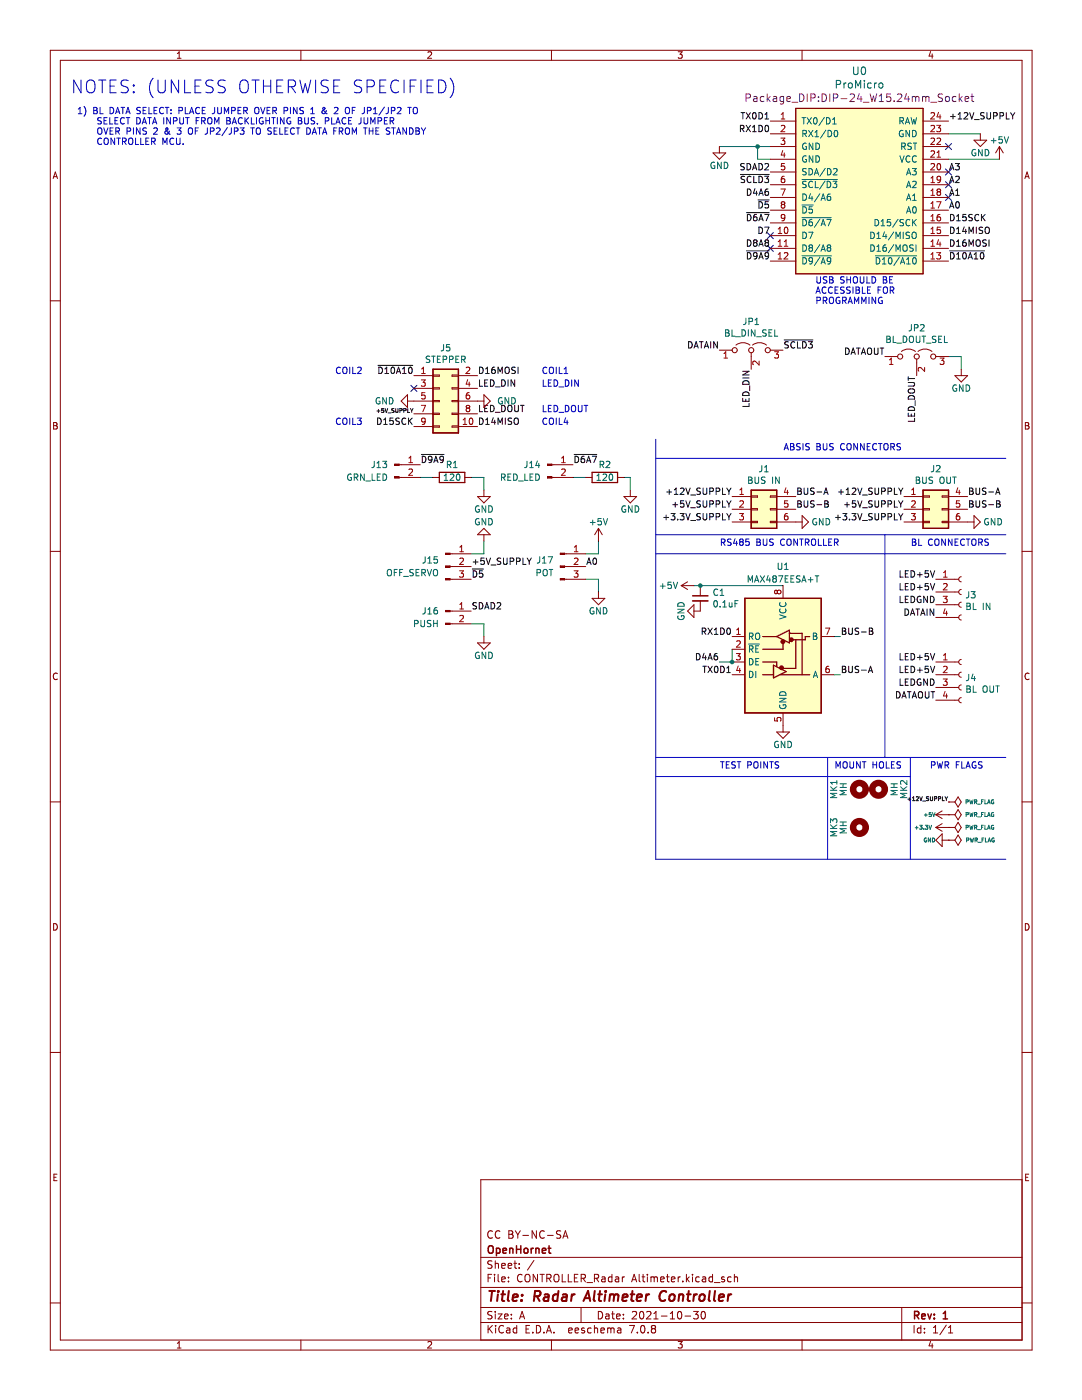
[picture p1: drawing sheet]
<svg xmlns="http://www.w3.org/2000/svg" width="216mm" height="279mm" viewBox="0 0 216 279" stroke-linecap="round" stroke-linejoin="round" font-family="sans-serif">
<g fill="none" stroke="#840000" stroke-width=".2">
<path d="M10 10h195.9v259.4h-195.9zM12 12h191.9v255.4h-191.9zM35.4 11.6h.7M35.4 10.7l.4-.4v1.3M60 10v2M85.4 10.5l.5-.2 .2 .4-.8 .9h.8M110 10v2M135.3 10.3h.8l-.4 .5 .4 .1v.6l-.2 .1-.6-.1M160 10v2M185.7 10.3l-.3 .9h.8M186 10.8v.8M10.6 35.6l.4-1.3 .5 1.3"/>
<path d="M10.7 35.3h.6M204.5 35.6l.4-1.3 .5 1.3M204.6 35.3h.6M10 60h2M203.9 60h2M10.7 84.3h.4l.3 .3-.3 .3 .3 .2v.3l-.2 .2h-.5zM10.7 84.9h.4M204.6 84.3h.4l.3 .3-.3 .3 .3 .2v.3l-.2 .2h-.5zM204.6 84.9h.4M10 110h2M203.9 110h2M11.4 134.5a.62 .62 0 0 0-.8 .4 .62 .62 0 0 0 .6 .7l.2-.1"/>
<path d="M205.3 134.5a.62 .62 0 0 0-.8 .4 .62 .62 0 0 0 .6 .7l.2-.1M10 160h2M203.9 160h2M10.7 184.3a.66 .66 0 0 1 .7 .7 .66 .66 0 0 1-.7 .6zM204.6 184.3a.66 .66 0 0 1 .7 .7 .66 .66 0 0 1-.7 .6zM10 210h2M203.9 210h2M10.8 234.9h.4M11.4 234.3h-.6v1.3h.6M203.9 235.4h-108v32M204.7 234.9h.4M205.3 234.3h-.6v1.3h.6"/>
<path d="M95.9 256.9h108M95.9 250.9h108M97.4 255h.5M98.1 254.3h-.7v1.5M98.2 251.7l-.6-.1-.2 .2v.4l.6 .3 .2 .3-.3 .3h-.6M98.2 245.8a.71 .71 0 0 0-.9 .5 .71 .71 0 0 0 .7 .8l.2-.1M98.7 254.3v.2M98.7 254.8v1M98.8 251.6v1.5M98.8 252.3l.2-.2 .4 .1 .1 .9M99.4 254.3v1.3l.2 .2M99.7 245.8a.71 .71 0 0 0-.9 .5 .71 .71 0 0 0 .7 .8l.2-.1"/>
<path d="M100.1 255.3l.7-.1-.1-.3-.4-.1-.2 .2 .1 .8h.5M100.1 252.6l.7-.1-.1-.3-.4-.1-.2 .2 .1 .8h.5M101.4 252.6l.7-.1-.1-.3-.4-.1-.2 .2 .1 .8h.5M101.5 255.7v.1M101.5 254.9v.1M101.5 245.6l.7 .2 .1 .3-.3 .2a.4 .4 0 0 1 .4 .4 .4 .4 0 0 1-.3 .4h-.6zM101.5 246.3h.5M102.5 252.1h.6M102.7 251.6v1.3l.4 .2M102.8 245.6l.5 .8M103.3 246.4v.7M103.6 253v.1"/>
<path d="M103.6 252.2v.1M103.8 245.6l-.5 .8M104.2 254.5a.71 .71 0 0 0-1 .5 .71 .71 0 0 0 .7 .8l.3-.1M104.3 246.6h1.2M104.8 254.5a.5 .5 0 0 1 .6-.2 .5 .5 0 0 1 .3 .5v.5a.5 .5 0 0 1-.5 .5 .5 .5 0 0 1-.5-.5zM106.5 251.6l-1.3 1.9M107 245.6v1.5l-.8-1.5v1.5M107.2 254.3v1.5l-.8-1.5v1.5M107.7 254.3h.9M108.2 254.3v1.5M108.6 245.8a.71 .71 0 0 0-1 .5 .71 .71 0 0 0 .7 .8l.3-.1M109.1 255.1l.7-.1 .2-.2-.1-.3-.2-.2h-.6v1.5"/>
<path d="M109.2 246.6h1.2M109.5 255.1l.5 .7M110.7 254.4a.5 .5 0 0 1 .6 0 .5 .5 0 0 1 .2 .4v.5a.5 .5 0 0 1-.5 .5 .5 .5 0 0 1-.5-.5v-.5zM111.9 245.7l-.6-.1-.2 .2v.4l.6 .3 .2 .3-.3 .3h-.6M112.2 254.3v1.5h.7M112.3 247.1l.5-1.5 .5 1.5M112.5 246.7h.7M113.4 254.3v1.5h.7M114.6 255h.5M115.3 254.3h-.7v1.5h.7M116 255.1l.7-.1 .1-.2-.1-.3-.2-.2h-.5v1.5M116.3 255.1l.5 .7"/>
<path d="M117.1 256h1.1M118.6 255.1l.7-.1 .2-.2-.1-.3-.2-.2h-.6v1.5M119 255.1l.5 .7M120.1 254.9h.6v.9M120.7 255.2l-.5 .1-.2 .2 .2 .3h.5M122.1 254.9l-.4-.1-.3 .3 .1 .7h.6M122.1 254.3v1.5M122.8 254.9h.6l.1 .9M123.5 255.2l-.5 .1-.3 .2 .3 .3h.5M124.2 254.8v1M124.6 254.8l-.4 .3M126 255.8l.5-1.5 .5 1.5"/>
<path d="M126.2 255.4h.7M127.5 254.3v1.3l.2 .2M128.1 254.8h.6M128.3 254.3v1.3l.4 .2M129.2 254.3v.2M129.2 254.8v1M129.9 254.8v1M129.9 255l.4-.2 .2 .2M130.5 255l.2-.2 .4 .1 .1 .9M130.5 255v.8M131.8 255.3l.7-.1v-.3l-.5-.1-.2 .2 .1 .8h.6M133 254.8h.5"/>
<path d="M133.2 254.3v1.3l.3 .2M134 255.3l.7-.1-.1-.3-.4-.1-.2 .2v.8h.6M135.3 254.8v1M135.7 254.8l-.4 .3M136.2 255.7v.1M137 254.3v1.5M137.1 255.3l.4 .5M137.5 254.8l-.5 .6M138.2 254.3v.2M138.2 254.8v1M139.5 254.9l-.4-.1-.3 .3 .2 .7h.5M140.2 254.9h.5l.1 .9"/>
<path d="M140.8 255.2l-.5 .1-.2 .2 .2 .3h.5M142.2 254.9l-.5-.1-.2 .3 .1 .7h.6M142.2 254.3v1.5M142.5 256h1.2M144.5 254.9l-.3-.1-.2 .2v.3l.5 .1v.4h-.5M145.9 254.9l-.4-.1-.3 .3 .1 .7h.6M146.5 255l.2-.2 .4 .1 .1 .9M146.5 254.3v1.5M10 260h2M35.4 268.1l.4-.4v1.3M35.4 269h.7M60 267.4v2"/>
<path d="M85.4 267.9l.5-.2 .2 .4-.8 .9h.8M95.9 263.9h108M95.9 260.9h108M97.4 264.5v1.5M97.6 265.2l.6 .8M98.2 261.8l-.6-.1-.2 .2v.4l.6 .3 .2 .3-.3 .3h-.6M98.2 264.5l-.8 .9M98.8 261.7v.2M98.8 262.2v1M98.9 264.5v.2M98.9 265v1M99.4 262.2h.8l-.8 1h.8"/>
<path d="M100.5 264.7a.71 .71 0 0 0-1 .5 .71 .71 0 0 0 .7 .8l.3-.1M100.7 262.7l.7-.1-.1-.3-.4-.1-.2 .2v.8h.6M101.1 265.1h.6v.9M101.7 265.4l-.5 .1-.2 .2 .2 .3h.5M102 263.1v.1M102 262.3v.1M103.1 265.1l-.4-.1-.3 .3 .1 .7h.6M103.1 264.5v1.5M103.7 263.2l.5-1.5 .5 1.5M103.8 262.8h.7M105 265.2h.5M105.7 264.5h-.7v1.5h.7"/>
<path d="M106.3 265.9v.1M107 264.5a.76 .76 0 0 1 .9 .8 .76 .76 0 0 1-.9 .7zM108.5 265.9v.1M109 266l.5-1.5 .5 1.5M109.2 265.6h.7M110 267.4v2M110.5 265.9v.1M113.5 265.5l.7-.1-.1-.3-.4-.1-.2 .2v.8h.6M114.7 265.5l.8-.1-.1-.3-.4-.1-.3 .2 .1 .8h.6M115.9 260.9v3M116.6 265.1l-.4-.1-.2 .2 .1 .3 .5 .1v.4h-.6M118 265.1l-.5-.1-.3 .3 .2 .7h.6"/>
<path d="M118.6 265.2l.2-.2 .4 .1v.9M118.6 264.5v1.5M119.4 261.7a.76 .76 0 0 1 .9 .8 .76 .76 0 0 1-.9 .7zM119.9 265.5l.7-.1-.1-.3-.4-.1-.2 .2 .1 .8h.5M120.9 262.3h.6v.9M121.2 265.2l.5-.2 .2 .2M121.2 265v1M121.5 262.6l-.5 .1-.2 .2 .2 .3h.5M121.9 265.2l.2-.2 .4 .1v.9M121.9 265.2v.8M122 262.2h.6M122.2 261.7v1.3l.4 .2"/>
<path d="M123 262.7l.7-.1v-.3l-.5-.1-.2 .2 .1 .8h.6M123.2 265.1h.6l.1 .9M123.9 265.4l-.5 .1-.2 .2 .2 .3h.5M124.4 263.1v.1M124.4 262.3v.1M125.6 264.5h1l-.6 1.5M126.2 261.9l.5-.2 .3 .5-.9 1h.9M127.2 265.9v.1M127.7 261.9l.3-.2a.8 .8 0 0 1 .5 .8 .8 .8 0 0 1-.5 .7l-.3-.1-.1-.4zM128 264.7l.2-.2a.8 .8 0 0 1 .5 .8 .8 .8 0 0 1-.5 .7l-.2-.1-.2-.4zM129 261.9l.6-.2 .3 .5-.9 1h.9M129.3 265.9v.1"/>
<path d="M130.2 265.2l-.2-.3 .2-.4 .5 .1 .1 .2-.3 .4M130.2 265.2l-.2 .3v.2l.2 .3h.5l.1-.3-.1-.4-.2-.1M130.2 265.2h.3M130.5 263.2h.8M130.5 262.2l.4-.5v1.5M132 262.7h1.1M133.7 263.2h.9M133.7 262.2l.5-.5v1.5M135.3 267.7h.8l-.4 .5 .4 .1v.6l-.2 .1-.6-.1M135.3 261.9l.2-.2a.8 .8 0 0 1 .6 .8 .8 .8 0 0 1-.6 .7l-.2-.1-.1-.4zM136.7 262.7h1.1M138.4 261.7h.9l-.5 .6 .4 .1v.7l-.2 .1-.6-.1"/>
<path d="M140 261.9l.2-.2a.8 .8 0 0 1 .6 .8 .8 .8 0 0 1-.6 .7l-.2-.1-.1-.4zM160 267.4v2M179.9 260.9v6.5M182.4 264.5v1.5M183.7 265.1l-.4-.1-.3 .3 .2 .7h.5M183.7 264.5v1.5M184.5 265.9v.1M184.5 265.1v.1M185.7 267.7l-.3 .9h.8M186 268.2v.8M186.2 266h.9M186.2 265l.5-.5v1.5"/>
<path d="M188.8 264.5l-1.3 1.9M189.2 266h.9M189.2 265l.5-.5v1.5M203.9 260h2"/>
</g>
<g fill="none" stroke="#840000" stroke-width=".3">
<path d="M97.5 248.8a.5 .5 0 0 1 .6-.2 .5 .5 0 0 1 .3 .5v.5a.5 .5 0 0 1-.5 .5 .5 .5 0 0 1-.5-.5zM99.1 249.2l.4-.1 .3 .3-.2 .6h-.5M99.1 249.1v1.5M100.3 249.6l.8-.1-.1-.3-.4-.1-.3 .2 .1 .7h.6M101.7 249.3l.2-.2 .4 .1v.9M101.7 249.1v1M103.1 248.6v1.5M103.1 249.3h.8M103.9 248.6v1.5M104.7 249.2l.4-.1 .2 .3v.4l-.2 .3-.4-.1-.1-.2zM106 249.1v1M106.4 249.1l-.4 .3"/>
<path d="M106.9 249.3l.2-.2 .4 .1 .1 .9M106.9 249.1v1M108.2 249.6l.7-.1-.1-.3-.4-.1-.2 .2 .1 .7h.5M109.3 249.1h.6M109.6 248.6v1.3l.3 .2M182.5 262.5l.7-.1 .1-.2v-.3l-.2-.2h-.6v1.5M182.8 262.5l.5 .7M183.9 262.7l.7-.1v-.3l-.5-.1-.2 .2 .1 .7h.6M185.1 262.2l.4 1 .3-1M186.4 263.1v.1M186.4 262.3v.1M188.2 263.2h.9"/>
<path d="M188.2 262.1l.4-.4v1.5"/>
</g>
<g fill="none" stroke="#840000" stroke-width=".4">
<path d="M97.6 257.6h1.2M98.2 257.6l-.3 2M99.4 258.3l-.2 1.3M99.4 257.6v.2M100 258.3h.8M100.4 257.6l-.2 1.8v.1l.4 .1M101.5 257.6l-.2 1.8 .3 .2M102.3 259l1-.2-.1-.4h-.7l-.2 1 .2 .2 .6-.1M104.1 259.5l-.1 .1M104.2 258.4v.2M106.6 258.7l1-.1a.52 .52 0 0 0 .3-.5 .52 .52 0 0 0-.4-.5h-.7l-.3 2M107.1 258.7l.6 .9"/>
<path d="M108.7 258.4h.7v1.2M109.5 258.8l-.7 .1a.4 .4 0 0 0-.3 .3 .4 .4 0 0 0 .2 .4l.7-.1M111.3 258.4a.66 .66 0 0 0-.9 .3l-.1 .6 .1 .2h.8M111.4 257.6l-.2 2M112.3 258.4h.8l-.1 1.2M113.1 258.8l-.7 .1a.4 .4 0 0 0-.3 .3 .4 .4 0 0 0 .2 .4l.7-.1M114.1 258.3l-.2 1.3M114.7 258.3l-.4 .1-.2 .3M116.4 259.6l.9-2 .5 2M116.7 259.1h.9M118.7 257.6l-.2 1.8 .2 .2M119.4 258.3h.7"/>
<path d="M119.7 257.6l-.2 1.8 .1 .1 .3 .1M120.8 258.3l-.2 1.3M120.9 257.6l-.1 .2M121.7 258.5a.49 .49 0 0 1 .9 .1M121.7 258.3l-.1 1.3M122.6 258.6a.5 .5 0 0 1 .7-.2v1.2M122.6 258.6l-.2 1M124.2 259l1-.2v-.4h-.8l-.2 1 .2 .2 .6-.1M125.8 258.3h.8M126.2 257.6l-.2 1.8 .1 .1 .3 .1M127.1 259l1-.2-.1-.4h-.8l-.2 1 .3 .2 .6-.1M129 258.3l-.2 1.3"/>
<path d="M129.5 258.3l-.3 .1-.3 .3M132.9 257.8a.88 .88 0 0 0-1 0 .88 .88 0 0 0-.3 1 .69 .69 0 0 0 .3 .8 .69 .69 0 0 0 .8-.1M133.7 258.5a.52 .52 0 0 1 .5-.2 .52 .52 0 0 1 .4 .4v.6a.55 .55 0 0 1-.6 .3 .55 .55 0 0 1-.5-.3zM135.5 258.5a.49 .49 0 0 1 .9 .1l-.2 1M135.5 258.3l-.1 1.3M137.1 258.3h.7M137.4 257.6l-.2 1.8 .1 .1 .4 .1M138.5 258.3l-.2 1.3M139.1 258.3l-.4 .1-.3 .3M139.7 258.5a.52 .52 0 0 1 .5-.2 .52 .52 0 0 1 .4 .4v.6a.55 .55 0 0 1-.6 .3 .55 .55 0 0 1-.5-.3zM141.6 257.6l-.2 1.8 .3 .2M142.7 257.6l-.2 1.8 .2 .2"/>
<path d="M143.5 259l.9-.2v-.4h-.8l-.2 1 .3 .2 .5-.1M145.4 258.3l-.2 1.3M145.9 258.3l-.4 .1-.2 .3"/>
</g>
<path d="M86.4 73.7h5.1v12.7h-5.1z" fill-rule="evenodd" fill="#ffffc2"/>
<path d="M86.4 73.7h5.1v12.7h-5.1z" fill="none" stroke="#840000" stroke-width=".25"/>
<path d="M158.8 21.6h25.4v33h-25.4z" fill-rule="evenodd" fill="#ffffc2"/>
<path d="M158.8 21.6h25.4v33h-25.4z" fill="none" stroke="#840000" stroke-width=".2"/>
<path d="M148.6 119.4h15.3v22.9h-15.3z" fill-rule="evenodd" fill="#ffffc2"/>
<path d="M148.6 119.4h15.3v22.9h-15.3z" fill="none" stroke="#840000" stroke-width=".25"/>
<path d="M184.2 97.8h5.1v7.6h-5.1z" fill-rule="evenodd" fill="#ffffc2"/>
<path d="M184.2 97.8h5.1v7.6h-5.1z" fill="none" stroke="#840000" stroke-width=".25"/>
<path d="M149.9 97.8h5.1v7.6h-5.1z" fill-rule="evenodd" fill="#ffffc2"/>
<path d="M86.4 73.7h5.1v12.7h-5.1zM149.9 97.8h5.1v7.6h-5.1z" fill="none" stroke="#840000" stroke-width=".25"/>
<g fill="none" stroke="#000084" stroke-width=".2">
<path d="M188.7 33.7l1.2 1.2M188.7 38.8l1.2 1.2M188.7 28.6l1.2 1.3M188.7 36.3l1.2 1.2M189.9 33.7l-1.2 1.2M189.9 38.8l-1.2 1.2M189.9 28.6l-1.2 1.3M189.9 36.3l-1.2 1.2M153.1 49l1.2 1.2M153.1 46.4l1.2 1.2M154.3 49l-1.2 1.2M154.3 46.4l-1.2 1.2"/>
<path d="M82 76.9l1.2 1.2M83.2 76.9l-1.2 1.2"/>
</g>
<g fill="none" stroke="#0000c2" stroke-width=".2">
<path d="M16.2 16v2.5l-1.5-2.5v2.5M17.4 16.3a.85 .85 0 0 1 .9-.3 .85 .85 0 0 1 .6 .8v.9a.85 .85 0 0 1-.8 .9 .85 .85 0 0 1-.8-.9zM19.7 16h1.4M20.4 16v2.5M22 17.2h.8M23.2 16h-1.2v2.5h1.2M25.6 16.1l-1-.1a.62 .62 0 0 0-.5 .6 .62 .62 0 0 0 .5 .6 .93 .93 0 0 1 1 .6 .65 .65 0 0 1-.5 .7l-1-.1M26.7 18.3l.1 .1-.1 .1M26.7 18.3l-.1 .1 .1 .1M26.7 16.9v.3M26.7 18.3v.2M26.7 16.9l.1 .2-.1 .1"/>
<path d="M26.7 16.9l-.1 .2 .1 .1M30.6 15.6a2.91 2.91 0 0 0 0 3.9M31.5 16v2l.5 .5 .7-.1 .3-.4v-2M35.6 16v2.5l-1.4-2.5v2.5M36.8 16v2.5h1.3M38.9 17.2h.8M40.1 16h-1.2v2.5h1.2M42.5 16.1l-.9-.1a.62 .62 0 0 0-.5 .6 .62 .62 0 0 0 .5 .6 .93 .93 0 0 1 .9 .6 .65 .65 0 0 1-.5 .7l-.9-.1M44.9 16.1l-.9-.1a.62 .62 0 0 0-.5 .6 .62 .62 0 0 0 .5 .6 .93 .93 0 0 1 .9 .6 .65 .65 0 0 1-.4 .7l-1-.1M48 16.3a.85 .85 0 0 1 .9-.3 .85 .85 0 0 1 .6 .8v.9a.85 .85 0 0 1-.8 .9 .85 .85 0 0 1-.8-.9zM50.3 16h1.4M51 16v2.5"/>
<path d="M52.6 17.2h1.4M52.6 16v2.5M54 16v2.5M55.2 17.2h.9M56.4 16h-1.2v2.5h1.2M57.5 17.3h1a.69 .69 0 0 0 .5-.7 .69 .69 0 0 0-.5-.6h-1v2.5M58.1 17.3l.9 1.2M59.8 16l.6 2.5 .5-1.8 .5 1.8 .6-2.5M63 16v2.5M65.5 16.1l-1-.1a.62 .62 0 0 0-.5 .6 .62 .62 0 0 0 .5 .6 .93 .93 0 0 1 1 .6 .65 .65 0 0 1-.5 .7l-.9-.1M66.6 17.2h.8M67.8 16h-1.2v2.5h1.2"/>
<path d="M72.2 16.1l-1-.1a.62 .62 0 0 0-.5 .6 .62 .62 0 0 0 .5 .6 .93 .93 0 0 1 1 .6 .65 .65 0 0 1-.5 .7l-1-.1M73.3 17.3h.9a.69 .69 0 0 0 .5-.7 .69 .69 0 0 0-.5-.6h-.9v2.5M75.8 17.2h.8M77 16h-1.2v2.5h1.2M79.5 16.2a.95 .95 0 0 0-1-.1 .95 .95 0 0 0-.5 1 1.08 1.08 0 0 0 .3 1.1 1.08 1.08 0 0 0 1.1 .2l.1-.1M80.6 16v2.5M81.8 17.2h.9M83 16h-1.2v2.5M84 16v2.5M85.2 17.2h.9M86.4 16h-1.2v2.5h1.2M87.5 16a1.34 1.34 0 0 1 1.5 .8 1.34 1.34 0 0 1-.5 1.6l-1 .1z"/>
<path d="M89.8 15.6a2.91 2.91 0 0 1 0 3.9M15.6 22.7h.7M15.6 21.8l.4-.4v1.3M16.8 21.2a1.46 1.46 0 0 1 0 2M18.7 21.4h.4l.3 .3-.3 .3 .3 .2v.3l-.2 .2h-.5zM18.7 22h.4M19.5 25.7l.3-.2a.43 .43 0 0 1 .5 .4v.5a.42 .42 0 0 1-.4 .4 .42 .42 0 0 1-.4-.4zM20 21.4v1.3h.6M20.2 23.5h-.5l-.2 .1v.4l.6 .2 .1 .3-.2 .2h-.5M20.3 27.7a.6 .6 0 0 0-.9 .4 .6 .6 0 0 0 .6 .7l.3-.1M20.7 25.5l.4 1.3 .4-1.3M20.8 24.1h.4"/>
<path d="M20.8 27.7l.3-.1a.43 .43 0 0 1 .5 .4v.4a.42 .42 0 0 1-.4 .5 .42 .42 0 0 1-.4-.5zM21.4 23.5h-.6v1.2h.6M21.9 23.5v1.2h.6M22 21.4a.64 .64 0 0 1 .7 .7 .64 .64 0 0 1-.7 .6zM22 26.1h.4M22.6 25.5h-.6v1.3h.6M22.9 27.6v1.2l-.7-1.2v1.2M22.9 24.1h.5M23.1 22.7l.4-1.3 .4 1.3M23.1 26.2l.6-.1 .1-.5-.7-.1v1.3M23.2 22.3h.6M23.3 27.6h.7"/>
<path d="M23.4 26.2l.4 .6M23.5 23.5h-.6v1.2h.6M23.7 27.6v1.2M24.1 21.4h.8M24.4 28.2h.7v-.5l-.7-.1v1.2M24.5 21.4v1.3M24.8 28.2l.4 .6M24.8 23.6a.6 .6 0 0 0-.8 .4 .6 .6 0 0 0 .6 .7l.2-.1M25.1 22.7l.4-1.3 .5 1.3M25.2 23.5h.7M25.2 22.3h.6M25.4 26.2l.6-.1v-.5l-.6-.1v1.3"/>
<path d="M25.5 23.5v1.2M25.7 27.7l.3-.1a.43 .43 0 0 1 .5 .4v.4a.42 .42 0 0 1-.4 .5 .42 .42 0 0 1-.4-.5zM26.6 25.5v1.3M27 27.6v1.2h.7M27.3 23.5a.64 .64 0 0 1 .7 .6 .64 .64 0 0 1-.7 .6zM28 25.5v1.3l-.8-1.3v1.3M28 21.5l-.5-.1-.1 .2v.3l.5 .3 .1 .3-.2 .2-.5-.1M28.1 27.6v1.2h.6M28.4 24.7l.4-1.2 .4 1.2M28.5 24.4h.6M28.6 22h.4M29.1 28.2h.4"/>
<path d="M29.2 21.4h-.6v1.3h.6M29.2 25.6l-.5-.1-.1 .1v.4l.5 .2 .1 .3-.2 .3-.5-.1M29.5 23.5h.7M29.7 21.4v1.3h.6M29.7 27.6h-.6v1.2h.6M29.8 23.5v1.2M30.3 28.2h.6v-.5l-.6-.1v1.2M30.4 24.7l.5-1.2 .4 1.2M30.6 24.4h.6M30.6 28.2l.4 .6M30.7 25.6l.5-.1 .2 .4-.8 .9h.8M30.7 22h.5"/>
<path d="M31.3 21.4h-.6v1.3h.6M32.5 28.8v-1.2l.4 .9 .4-.9v1.2M32.6 21.6a.6 .6 0 0 0-.8 .4 .6 .6 0 0 0 .6 .7l.2-.1M32.7 23.5v1.2M33 21.4h.7M33.3 21.4v1.3M33.8 26.1l-.3 .6a.34 .34 0 0 1-.5 0 .34 .34 0 0 1 0-.5l.5-.4-.2-.3-.1 .1a1.22 1.22 0 0 0 .7 1.2M34 23.5v1.2l-.7-1.2v1.2M34.1 22.6v.1M34.1 21.9v.1M34.6 24.1h.6l.1-.5-.7-.1v1.2M34.7 27.7a.6 .6 0 0 0-.9 .4 .6 .6 0 0 0 .6 .7l.3-.1"/>
<path d="M35.2 27.6v1l.3 .2h.3l.1-.2v-1M35.3 25.5h.8l-.4 .5 .4 .1v.6l-.2 .1-.6-.1M35.7 22.1l.6-.1 .1-.4-.7-.2v1.3M35.9 23.5v1l.2 .2h.4l.1-.2v-1M36.5 28.7v.1M37 21.4v1.3h.6M37 23.5h.8M37.4 23.5v1.2M37.6 25.7l.3-.2a.43 .43 0 0 1 .5 .4v.5a.42 .42 0 0 1-.4 .4 .42 .42 0 0 1-.4-.4zM37.8 22.7l.4-1.3 .5 1.3M37.9 22.3h.6M39 26.1h.4"/>
<path d="M39.1 24.1h.5M39.6 25.5h-.6v1.3M39.7 23.5h-.6v1.2M39.8 21.6a.6 .6 0 0 0-.8 .4 .6 .6 0 0 0 .6 .7l.2-.1M40.2 24.1h.6l.1-.5-.7-.1v1.2M40.4 22h.4M40.5 24.1l.5 .6M41 21.4h-.6v1.3h.6M41.4 25.5l-.1 1.1-.4 .2M41.5 23.7l.2-.2a.43 .43 0 0 1 .6 .4v.4a.42 .42 0 0 1-.4 .5 .42 .42 0 0 1-.5-.5zM42 26.2l.6-.1 .1-.5-.7-.1v1.3M42.8 21.4v1.1l-.5 .2"/>
<path d="M42.8 24.7v-1.2l.5 .9 .4-.9v1.2M43.2 25.6l.5-.1 .2 .4-.8 .9h.8M43.4 21.4v1.1l.3 .2 .3-.1 .2-.1v-1.1M44.8 22.7v-1.3l.4 .9 .4-.9v1.3M45.3 23.5h.4l.2 .2-.2 .4 .2 .1 .1 .3-.3 .2h-.4zM45.3 24.1h.4M45.4 25.5l-1.1 1.6M46.2 25.5l-.1 1.1-.4 .2M46.2 22.1l.6-.1 .1-.4-.7-.2v1.3M46.3 24.7l.5-1.2 .4 1.2M46.5 24.4h.6M46.8 26.2l.6-.1v-.5l-.6-.1v1.3"/>
<path d="M47.5 22h.4M47.9 25.5h.8l-.4 .5 .3 .1v.6l-.1 .1-.6-.1M48.1 21.4h-.6v1.3h.6M48.3 23.6a.6 .6 0 0 0-.8 .4 .6 .6 0 0 0 .6 .7l.2-.1M48.6 22.1l.6-.1 .1-.4-.7-.2v1.3M48.9 23.5v1.2M48.9 22.1l.5 .6M49.1 24l.5 .7M49.6 23.5l-.7 .7M50 25.5h.8M50.2 23.5v1.2h.6M50.4 25.5v1.3"/>
<path d="M50.9 21.6l.2-.2a.43 .43 0 0 1 .6 .5v.4a.42 .42 0 0 1-.5 .4 .42 .42 0 0 1-.4-.4zM51.2 25.7l.2-.2a.43 .43 0 0 1 .6 .4v.5a.42 .42 0 0 1-.5 .4 .42 .42 0 0 1-.4-.4zM51.2 23.5v1.2M52 21.4l.4 1.3 .5-1.3M52.4 23.5a.59 .59 0 0 0-.7 .6 .59 .59 0 0 0 .7 .6l.1-.5h-.2M53.1 24.1h.7M53.1 23.5v1.2M53.3 22h.4M53.8 23.5v1.2M53.9 21.4h-.6v1.3h.6M54.1 25.6l-.4-.1-.2 .1v.4l.5 .2 .1 .3-.2 .3-.5-.1M54.2 23.5h.7"/>
<path d="M54.4 22.1l.6-.1 .1-.4-.7-.2v1.3M54.6 23.5v1.2M54.7 26.1h.4M54.7 22.1l.5 .6M55.3 25.5h-.6v1.3h.6M55.4 23.5v1.2M55.8 25.5v1.3h.6M56.7 22.1l.6-.1v-.4l-.6-.2v1.3M56.7 23.5v1.2l-.7-1.2v1.2M56.9 26.1h.4M57.5 25.5h-.6v1.3h.6M58 21.4v1.3"/>
<path d="M58 23.5a.59 .59 0 0 0-.8 .6 .59 .59 0 0 0 .8 .6v-.5h-.2M58.7 25.6a.6 .6 0 0 0-.8 .5 .6 .6 0 0 0 .6 .7l.2-.1M59.1 25.5h.7M59.3 21.4v1.3l-.7-1.3v1.3M59.5 25.5v1.3M59.5 23.5h.4l.3 .2-.3 .4 .3 .1 .1 .3-.3 .2h-.5zM59.5 24.1h.4M60.6 21.5l-.5-.1-.2 .2v.3l.5 .3 .2 .3-.3 .2-.5-.1M60.8 23.5v1l.2 .2h.4l.1-.2v-1M61.2 25.5a.64 .64 0 0 1 .7 .7 .64 .64 0 0 1-.7 .6zM62 22.7h.7M62 21.8l.4-.4v1.3"/>
<path d="M62.3 26.8l.4-1.3 .5 1.3M62.4 26.4h.6M62.8 23.5h-.5l-.2 .1v.4l.6 .2 .1 .3-.3 .2h-.4M63.3 24.6v.1M63.4 25.5h.7M63.8 25.5v1.3M64.4 26.8l.4-1.3 .4 1.3M64.5 26.4h.6M64.9 24.1h.6l.1-.5-.7-.1v1.2M65.1 22l-.3 .6a.34 .34 0 0 1-.5 0 .34 .34 0 0 1 .1-.5l.4-.4-.1-.3-.2 .1a1.22 1.22 0 0 0 .8 1.2M66.2 23.5v1.2h.6M66.6 26.1h.4"/>
<path d="M66.7 21.6l.5-.2 .2 .4-.7 .9h.7M67 24.7l.4-1.2 .5 1.2M67.1 24.4h.6M67.2 25.5h-.6v1.3M67.7 26.2l.6-.1 .1-.5-.7-.1v1.3M68 26.2l.4 .6M69 21.6l.2-.2a.43 .43 0 0 1 .5 .5v.4a.42 .42 0 0 1-.4 .4 .42 .42 0 0 1-.4-.4zM69 25.7l.2-.2a.43 .43 0 0 1 .5 .4v.5a.42 .42 0 0 1-.4 .4 .42 .42 0 0 1-.4-.4zM69 23.6a.6 .6 0 0 0-.8 .4 .6 .6 0 0 0 .6 .7l.2-.1M69.6 24.1h.4M70.2 23.5h-.6v1.2h.6M70.3 22h.4"/>
<path d="M70.3 26.8v-1.3l.4 .9 .4-.9v1.3M70.9 21.4h-.6v1.3M72 23.5v1.1l-.4 .1M72.5 25.5h.8M72.6 23.5v1l.3 .2h.4l.1-.2v-1M72.7 21.4l-.1 1.1-.4 .2M72.9 25.5v1.3M73.3 22.1l.6-.1 .1-.4-.7-.2v1.3M73.7 26.1h.7M73.7 25.5v1.3M74 24.7v-1.2l.4 .9 .4-.9v1.2M74.4 25.5v1.3"/>
<path d="M74.5 22.7h.7M74.5 21.8l.4-.4v1.3M75 26.1h.4M75.4 24.1h.6l.1-.5-.7-.1v1.2M75.6 25.5h-.6v1.3h.6M76.7 21.4l-1.1 1.6M76.7 24.1h.4M77.3 23.5h-.6v1.2h.6M77.5 21.4l-.1 1.1-.4 .2M77.8 25.6l-.5-.1-.2 .1v.4l.6 .2 .1 .3-.3 .3-.4-.1M77.8 24.1h.7v-.5l-.7-.1v1.2M78.1 22.1l.6-.1 .1-.4-.7-.2v1.3"/>
<path d="M78.2 25.5h.7M78.2 24.1l.4 .6M78.5 25.5v1.3M79.1 26.8l.4-1.3 .5 1.3M79.2 26.4h.6M79.3 21.6l.5-.2 .2 .4-.8 .9h.8M81.1 25.5v1.3l-.7-1.3v1.3M81.4 21.4h.7M81.7 25.5a.64 .64 0 0 1 .8 .7 .64 .64 0 0 1-.8 .6zM81.7 21.4v1.3M82.5 21.6l.2-.2a.43 .43 0 0 1 .6 .5v.4a.42 .42 0 0 1-.4 .4 .42 .42 0 0 1-.5-.4zM83 25.5h.4l.3 .3-.3 .3 .3 .1v.3l-.2 .3h-.5z"/>
<path d="M83 26.1h.4M84.1 25.5l.4 .7M84.5 26.2v.6M84.9 25.5l-.4 .7M162.8 58.5l.4-1.2 .5 1.2M162.9 58.2h.6M163 55.2v1.1l.2 .2 .4-.1 .1-.1v-1.1M163 60l.6-.1 .1-.5-.7-.1v1.3M164.3 60l.6-.1v-.5l-.6-.1v1.3M164.6 60l.4 .6M164.8 57.4a.6 .6 0 0 0-.8 .4 .6 .6 0 0 0 .6 .7l.2-.1M165 55.3l-.5-.1-.2 .1v.4l.6 .2 .1 .4-.2 .2-.5-.1"/>
<path d="M165.5 55.2h.5l.2 .3-.2 .3 .2 .1 .1 .4-.3 .2h-.5zM165.5 55.8h.5M165.5 59.5l.3-.2a.43 .43 0 0 1 .5 .4v.5a.42 .42 0 0 1-.4 .4 .42 .42 0 0 1-.4-.4zM166.1 57.4a.6 .6 0 0 0-.9 .4 .6 .6 0 0 0 .6 .7l.3-.1M166.6 57.9h.5M167.2 57.3h-.6v1.2h.6M167.5 59.4a.59 .59 0 0 0-.7 .5 .59 .59 0 0 0 .7 .6l.1-.5h-.2M168.1 60l.6-.1 .1-.5-.7-.1v1.3M168.4 55.3l-.4-.1-.2 .1v.4l.5 .2 .1 .4-.2 .2-.5-.1M168.4 57.3h-.4l-.2 .1v.4l.5 .2 .1 .3-.2 .2h-.5M168.4 60l.5 .6M169 55.8h.7"/>
<path d="M169 55.2v1.3M169.7 57.3h-.5l-.2 .1v.4l.5 .2 .2 .3-.3 .2h-.5M169.7 55.2v1.3M170.2 57.3v1.2M170.3 55.4l.3-.2a.43 .43 0 0 1 .5 .4v.5a.42 .42 0 0 1-.4 .4 .42 .42 0 0 1-.4-.4zM170.8 57.3h.4l.3 .2-.3 .4 .3 .1v.3l-.2 .2h-.5zM170.8 57.9h.4M171.6 55.2v1.1l.3 .2 .4-.1 .1-.1v-1.1M172.1 57.3v1.2h.6M173 55.2v1.3h.6M173.1 57.9h.4M173.4 59.3v1.3"/>
<path d="M173.7 57.3h-.6v1.2h.6M174 55.2a.64 .64 0 0 1 .7 .7 .64 .64 0 0 1-.7 .6zM174.7 59.3v1.3l-.7-1.3v1.3M175.2 57.9h.4M175.8 57.3h-.6v1.2M176 59.4a.59 .59 0 0 0-.7 .5 .59 .59 0 0 0 .7 .6l.1-.5h-.3M176.2 55.2h.5l.2 .3-.2 .3 .2 .1 .1 .4-.3 .2h-.5zM176.2 55.8h.5M176.3 57.4l.2-.1a.43 .43 0 0 1 .6 .4v.4a.42 .42 0 0 1-.4 .5 .42 .42 0 0 1-.5-.5zM177.5 55.8h.4M177.6 57.9h.6l.1-.5-.7-.1v1.2M177.9 57.9l.5 .6"/>
<path d="M178.1 55.2h-.6v1.3h.6M67.9 73.4a.6 .6 0 0 0-.8 .4 .6 .6 0 0 0 .6 .8l.2-.2M68.5 73.5l.2-.2a.43 .43 0 0 1 .5 .4v.4a.42 .42 0 0 1-.4 .5 .42 .42 0 0 1-.4-.5zM69.8 73.3v1.3M70.4 73.3v1.3h.6M71.4 73.4l.4-.1 .3 .3-.8 1h.8M108.4 75.8v1.3h.6M109.1 73.4a.6 .6 0 0 0-.8 .4 .6 .6 0 0 0 .6 .8l.2-.2M109.4 76.4h.4M109.7 73.5l.2-.2a.43 .43 0 0 1 .5 .4v.4a.42 .42 0 0 1-.4 .5 .42 .42 0 0 1-.4-.5zM110 75.8h-.6v1.3h.6M110.6 75.8a.64 .64 0 0 1 .7 .7 .64 .64 0 0 1-.7 .6z"/>
<path d="M111 73.3v1.3M111.5 77.2h1M111.6 73.3v1.3h.6M112.6 74.6h.7M112.6 73.6l.3-.3v1.3M112.8 75.8a.64 .64 0 0 1 .7 .7 .64 .64 0 0 1-.7 .6zM114.1 75.8v1.3M115.4 75.8v1.3l-.7-1.3v1.3M169.2 60.6l.5-1.3 .4 1.3M169.3 60.2h.7M170.5 60.6v-1.3l.4 .9 .4-.9v1.3M171.9 60.6v-1.3l.5 .9 .4-.9v1.3"/>
<path d="M67.9 83.6a.6 .6 0 0 0-.8 .4 .6 .6 0 0 0 .6 .7l.2-.1M68.5 83.6l.2-.2a.43 .43 0 0 1 .5 .5v.4a.42 .42 0 0 1-.4 .4 .42 .42 0 0 1-.4-.4zM69.8 83.4v1.3M70.4 83.4v1.3h.6M71.3 83.4h.8l-.4 .5 .3 .1v.6l-.2 .1-.5-.1M108.4 80.9v1.3h.6M109.1 83.6a.6 .6 0 0 0-.8 .4 .6 .6 0 0 0 .6 .7l.2-.1M109.4 81.5h.4M109.7 83.6l.2-.2a.43 .43 0 0 1 .5 .5v.4a.42 .42 0 0 1-.4 .4 .42 .42 0 0 1-.4-.4zM110 80.9h-.6v1.3h.6M110.6 80.9a.64 .64 0 0 1 .7 .6 .64 .64 0 0 1-.7 .7zM111 83.4v1.3"/>
<path d="M111.5 82.3h1M111.6 83.4v1.3h.6M112.8 80.9a.64 .64 0 0 1 .7 .6 .64 .64 0 0 1-.7 .7zM112.9 83.4l-.3 .9h.7M113.2 83.9v.8M114.2 81l.1-.1a.43 .43 0 0 1 .6 .4v.4a.42 .42 0 0 1-.5 .5 .42 .42 0 0 1-.4-.5zM115.4 80.9v1l.2 .3 .4-.1 .1-.2v-1M116.6 80.9h.7M116.9 80.9v1.3M130.8 87.7v83.8h69.9M130.8 91.5h69.9M156.5 89.8l.4-1.3 .4 1.3"/>
<path d="M156.6 89.4h.6M157.7 88.5h.5l.2 .3-.2 .3 .2 .1 .1 .4-.3 .2h-.5zM157.7 89.1h.5M159.7 88.6l-.5-.1-.2 .1v.4l.6 .2 .1 .4-.3 .2-.5-.1M160.2 88.5v1.3M161.5 88.6l-.5-.1-.2 .1v.4l.6 .2 .1 .4-.3 .2-.4-.1M163 88.5h.4l.3 .3-.3 .3 .3 .1v.4l-.2 .2h-.5zM163 89.1h.4M164.3 88.5v1.1l.2 .2 .4-.1 .1-.1v-1.1M166.3 88.6l-.5-.1-.2 .1v.4l.5 .2 .2 .4-.3 .2-.5-.1M168.5 88.6a.6 .6 0 0 0-.8 .5 .6 .6 0 0 0 .6 .7l.2-.1M169 88.7l.3-.2a.43 .43 0 0 1 .5 .4v.5a.42 .42 0 0 1-.4 .4 .42 .42 0 0 1-.4-.4z"/>
<path d="M171.1 88.5v1.3l-.7-1.3v1.3M172.4 88.5v1.3l-.7-1.3v1.3M173 89.1h.5M173.6 88.5h-.6v1.3h.6M174.9 88.6a.6 .6 0 0 0-.8 .5 .6 .6 0 0 0 .6 .7l.2-.1M175.3 88.5h.7M175.6 88.5v1.3M176.4 88.7l.3-.2a.43 .43 0 0 1 .5 .4v.5a.42 .42 0 0 1-.4 .4 .42 .42 0 0 1-.4-.4zM177.8 89.2l.6-.1v-.5l-.6-.1v1.3M178.1 89.2l.4 .6M179.7 88.6l-.5-.1-.2 .1v.4l.6 .2 .1 .4-.3 .2-.4-.1M130.8 106.7h69.9"/>
<path d="M130.8 110.5h69.9M143.9 108.2h.7v-.5l-.7-.1v1.2M144.3 108.2l.4 .6M145.9 107.6h-.5l-.2 .1v.4l.6 .2 .1 .3-.3 .2h-.4M146.7 107.5l-.3 .9h.8M147 108v.8M147.8 108.1l-.2 .3v.3l.2 .1h.4l.1-.2v-.2l-.2-.3M147.8 108.1l-.2-.2 .2-.3h.3l.2 .2-.2 .3M147.8 108.1h.3M149.5 107.6h-.7v.6l.2-.1h.4l.1 .2v.4l-.2 .1-.5-.1M151 107.6h.4l.3 .2-.3 .4 .3 .1 .1 .3-.3 .2h-.5zM151 108.2h.4"/>
<path d="M152.3 107.6v1l.2 .2h.4l.1-.2v-1M154.3 107.6h-.5l-.2 .1v.4l.6 .2 .1 .3-.3 .2h-.4M156.5 107.7a.6 .6 0 0 0-.8 .4 .6 .6 0 0 0 .6 .7l.2-.1M157.1 107.8l.2-.2a.43 .43 0 0 1 .6 .4v.4a.42 .42 0 0 1-.5 .5 .42 .42 0 0 1-.4-.5zM159.1 107.6v1.2l-.7-1.2v1.2M159.6 107.6h.7M159.9 107.6v1.2M160.7 108.2h.6l.1-.5-.7-.1v1.2M161 108.2l.4 .6M162 107.8l.2-.2a.43 .43 0 0 1 .6 .4v.4a.42 .42 0 0 1-.5 .5 .42 .42 0 0 1-.4-.5zM163.3 107.6v1.2h.6M164.3 107.6v1.2h.6"/>
<path d="M165.4 108.2h.4M166 107.6h-.6v1.2h.6M166.5 108.2h.6l.1-.5-.7-.1v1.2M166.8 108.2l.4 .6M176.6 106.7v44.5M182 107.6h.5l.2 .2-.2 .4 .2 .1 .1 .3-.3 .2h-.5zM182 108.2h.5M183.3 107.6v1.2h.6M186 107.7a.6 .6 0 0 0-.8 .4 .6 .6 0 0 0 .6 .7l.2-.1M186.6 107.8l.2-.2a.43 .43 0 0 1 .6 .4v.4a.42 .42 0 0 1-.5 .5 .42 .42 0 0 1-.4-.5zM188.6 107.6v1.2l-.7-1.2v1.2M190 107.6v1.2l-.8-1.2v1.2"/>
<path d="M190.6 108.2h.4M191.2 107.6h-.6v1.2h.6M192.5 107.7a.6 .6 0 0 0-.9 .4 .6 .6 0 0 0 .6 .7l.3-.1M192.8 107.6h.7M193.2 107.6v1.2M194 107.8l.2-.2a.43 .43 0 0 1 .5 .4v.4a.42 .42 0 0 1-.4 .5 .42 .42 0 0 1-.4-.5zM195.3 108.2h.6l.1-.5-.7-.1v1.2M195.6 108.2l.4 .6M197.2 107.6h-.5l-.1 .1v.4l.5 .2 .1 .3-.2 .2h-.5M130.8 151.2h69.9M130.8 155h50.8M143.8 152h.7"/>
<path d="M144.1 152v1.3M144.9 152.6h.4M145.5 152h-.6v1.3h.6M146.7 152.1l-.5-.1-.1 .1v.4l.5 .2 .1 .4-.2 .2-.5-.1M147.1 152h.7M147.5 152v1.3M149.2 152.7l.6-.1 .1-.5-.7-.1v1.3M150.5 152.2l.2-.2a.43 .43 0 0 1 .6 .4v.5a.42 .42 0 0 1-.5 .4 .42 .42 0 0 1-.4-.4zM151.8 152v1.3M153.1 152v1.3l-.7-1.3v1.3M153.6 152h.7M153.9 152v1.3"/>
<path d="M155.4 152.1l-.5-.1-.2 .1v.4l.6 .2 .1 .4-.3 .2-.4-.1M165.1 151.2v20.3M166.8 153.3v-1.3l.4 .9 .5-.9v1.3M168.4 152.1l.1-.1a.43 .43 0 0 1 .5 .4v.5a.42 .42 0 0 1-.4 .4 .42 .42 0 0 1-.4-.4zM169.6 152v1.1l.2 .2 .4-.1 .1-.1v-1.1M171.6 152v1.3l-.7-1.3v1.3M172.1 152h.7M172.4 152v1.3M174.2 152.6h.7M174.2 152v1.3M174.9 152v1.3M175.5 152.2l.3-.2a.43 .43 0 0 1 .5 .4v.5a.42 .42 0 0 1-.4 .4 .42 .42 0 0 1-.4-.4z"/>
<path d="M176.8 152v1.3h.7M177.9 152.6h.4M178.5 152h-.6v1.3h.6M179.7 152.1l-.5-.1-.2 .1v.4l.6 .2 .1 .4-.3 .2-.4-.1M181.6 151.2v20.3M185.9 152.7l.6-.1v-.5l-.6-.1v1.3M187 152l.3 1.3 .3-.9 .2 .9 .3-1.3M188.6 152.7l.6-.1v-.5l-.6-.1v1.3M188.9 152.7l.4 .6M190.8 152.6h.4M191.4 152h-.6v1.3M191.9 152v1.3h.6"/>
<path d="M192.8 153.3l.4-1.3 .4 1.3M192.9 152.9h.6M194.7 152.1a.59 .59 0 0 0-.7 .6 .59 .59 0 0 0 .7 .5v-.5h-.2M196 152.1l-.5-.1-.2 .1v.4l.5 .2 .2 .4-.3 .2-.5-.1"/>
</g>
<g fill="none" stroke="#009600" stroke-width=".2">
<path d="M143.5 29.2h10.2M151.2 29.2v2.6h2.5M189.3 31.8h10.1M189.3 26.7h6.3M189.3 71.2h2.5v2.5M83.9 95.3h2.5M94 95.3h2.6v2.5M114.3 95.3h2.6M124.5 95.3h1.3v2.5M96.6 108v2.5h-2.6M116.9 115.6h2.5v2.5M119.4 108v2.5h-2.5"/>
<path d="M138.5 116.9h17.7M94 124.5h2.6v2.5M146.1 129.6v2.5h-2.6M166.4 127h1.3M166.4 134.7h1.3"/>
</g>
<g fill="none" stroke="#0f0f0f" stroke-width=".2">
<path d="M147.7 25.7l.6-.1 .1-.5-.7-.1v1.3M147.7 34.8h5.8M147.9 22.5h.7M148 25.7l.5 .6M148.2 22.5v1.2M148.5 32.7l-.5-.1-.1 .2v.3l.5 .3 .1 .3-.2 .2-.5-.1M148.6 35.2h-.5l-.2 .1v.4l.6 .2 .1 .3-.3 .2h-.4M148.9 22.5l.8 1.2M148.9 25l.8 1.3M149.1 32.6a.64 .64 0 0 1 .7 .7 .64 .64 0 0 1-.7 .6zM149.1 37.7a.64 .64 0 0 1 .8 .6 .64 .64 0 0 1-.8 .7zM149.7 22.5l-.8 1.2"/>
<path d="M149.7 25l-.8 1.3M149.9 35.3a.6 .6 0 0 0-.9 .4 .6 .6 0 0 0 .6 .7l.3-.1M150.2 33.9l.4-1.3 .4 1.3M150.2 25.4l.3-.4v1.3M150.2 26.3h.7M150.3 22.6l.2-.1a.68 .68 0 0 1 .4 .6 .68 .68 0 0 1-.4 .6l-.3-.4zM150.3 33.5h.6M150.4 35.2v1.2h.6M150.6 37.7l-.3 .9h.8M150.9 38.1v.9M151.3 39.9h2.2M151.4 22.5a.64 .64 0 0 1 .8 .6 .64 .64 0 0 1-.8 .6z"/>
<path d="M151.4 25a.64 .64 0 0 1 .8 .6 .64 .64 0 0 1-.8 .7zM151.4 32.6a.64 .64 0 0 1 .8 .7 .64 .64 0 0 1-.8 .6zM151.4 35.2a.64 .64 0 0 1 .8 .6 .64 .64 0 0 1-.8 .6zM151.4 39l.5-1.3 .4 1.3M151.6 38.6h.6M152.6 35.2h.8l-.5 .5 .4 .1v.5l-.2 .1-.5-.1M152.6 32.8l.5-.2 .3 .4-.8 .9h.8M152.6 23.7h.8M152.6 22.8l.4-.3v1.2M152.8 25.1l.1-.1a.68 .68 0 0 1 .5 .6 .68 .68 0 0 1-.5 .7l-.3-.5zM153.2 37.7l-.3 .1-.2 .2-.1 .7 .3 .3 .4-.1 .1-.5-.2-.1-.3-.1-.3 .2M189.5 36.4l.4-1.2 .4 1.2"/>
<path d="M189.5 33.9l.4-1.3 .4 1.3M189.5 39l.4-1.3 .4 1.3M189.6 33.5h.6M189.6 36.1h.6M189.6 38.6h.6M189.7 23.3h.9M190.2 22.8v.9M190.6 32.6h.8l-.4 .5 .4 .1v.6l-.2 .1-.6-.1M190.7 35.3l.5-.1 .2 .3-.8 .9h.8M190.7 39h.7M190.7 38.1l.4-.4v1.3M191.2 23.7h.7"/>
<path d="M191.2 22.8l.3-.3v1.2M192.4 22.6l.5-.1 .2 .3-.8 .9h.8M193.5 22.5l.4 1.2 .4-1.2M194.4 23.9h1M196.4 22.5h-.5l-.2 .1v.4l.6 .2 .1 .3-.3 .2h-.4M196.9 22.5v1l.3 .2h.3l.2-.2v-1M198.3 23.1h.6v-.5l-.6-.1v1.2M199.5 23.1h.6l.1-.5-.7-.1v1.2M200.8 22.5v1.2h.6M201.6 22.5l.5 .6M202.1 23.1v.6M202.5 22.5l-.4 .6"/>
<path d="M149 50.1h4.5M149 42.4h4.5M149.1 42.8a.64 .64 0 0 1 .8 .6 .64 .64 0 0 1-.8 .7zM149.1 47.9a.64 .64 0 0 1 .8 .6 .64 .64 0 0 1-.8 .6zM149.1 50.4a.64 .64 0 0 1 .8 .6 .64 .64 0 0 1-.8 .7zM150.6 48.4l-.3 .3 .1 .3 .2 .1h.3l.2-.2v-.2l-.3-.3M150.6 48.4l-.3-.2 .3-.3h.2l.3 .2-.3 .3M150.6 48.4h.2M150.9 42.8l-.3 .1-.2 .2-.1 .7 .3 .3 .4-.2 .1-.4-.2-.2h-.3l-.3 .2M151.1 51l-.3 .2-.3-.1-.2-.1 .1-.5 .4-.1 .3 .3-.1 .7-.2 .2-.3 .1M151.4 40.3a.64 .64 0 0 1 .8 .6 .64 .64 0 0 1-.8 .6zM151.4 51.7l.5-1.3 .4 1.3"/>
<path d="M151.4 45.3a.64 .64 0 0 1 .8 .7 .64 .64 0 0 1-.8 .6zM151.4 49.1l.5-1.2 .4 1.2M151.4 44.1l.5-1.3 .4 1.3M151.6 51.3h.6M151.6 48.8h.6M151.6 43.7h.6M152.6 42.8h.8l-.5 1.3M152.6 45.3h.8l-.5 1.3M152.9 48.4l-.3 .3 .1 .3 .2 .1h.3l.2-.2v-.2l-.3-.3M152.9 48.4l-.3-.2 .3-.3h.2l.3 .2-.3 .3M152.9 48.4h.2M153.3 40.3h-.6l-.1 .6 .2-.2 .4 .1 .2 .2-.1 .4-.2 .1-.5-.1"/>
<path d="M153.4 51l-.3 .2-.3-.1-.2-.1 .1-.5 .4-.1 .3 .3-.1 .7-.2 .2-.3 .1M189.5 41.5l.4-1.2 .4 1.2M189.5 50.1h6.9M189.6 41.2h.6M189.7 50.4a.64 .64 0 0 1 .7 .6 .64 .64 0 0 1-.7 .7zM189.7 45.3a.64 .64 0 0 1 .7 .7 .64 .64 0 0 1-.7 .6zM189.7 42.8a.64 .64 0 0 1 .7 .6 .64 .64 0 0 1-.7 .7zM189.7 47.9a.64 .64 0 0 1 .7 .6 .64 .64 0 0 1-.7 .6zM190.8 40.4l.2-.1a.68 .68 0 0 1 .4 .6 .68 .68 0 0 1-.4 .6l-.3-.5zM190.9 51.7h.7M190.9 44.1h.7M190.9 43.2l.3-.4v1.3"/>
<path d="M190.9 45.7l.3-.4v1.3M190.9 48.2l.3-.3v1.2M190.9 50.8l.3-.4v1.3M190.9 46.6h.7M190.9 49.1h.7M192.3 50.5l.1-.1a.68 .68 0 0 1 .4 .6 .68 .68 0 0 1-.4 .7 .84 .84 0 0 1-.1-1.2zM192.4 45.3l-.3 .9h.8M192.7 47.9h-.4l-.2 .3v.7l.2 .2 .5-.1v-.4l-.1-.2h-.4l-.2 .2M192.7 45.8v.8M192.8 42.8h-.7v.6l.2-.1h.4l.1 .2v.4l-.2 .2-.5-.2M193.2 51.7l.4-1.3 .4 1.3M193.3 51.3h.6"/>
<path d="M193.4 46.6v-1.3l.4 .9 .4-.9v1.3M193.4 49.1v-1.2l.4 .9 .4-.9v1.2M194 42.9l-.5-.1-.1 .1v.4l.5 .2 .1 .3-.2 .3-.5-.1M194.4 51.7h.7M194.4 50.8l.3-.4v1.3M194.8 45.3v1.3M194.8 48.1l.3-.2a.43 .43 0 0 1 .5 .4v.4a.42 .42 0 0 1-.4 .5 .42 .42 0 0 1-.5-.5zM195.3 42.9a.6 .6 0 0 0-.8 .4 .6 .6 0 0 0 .6 .8l.2-.2M195.8 50.5l.1-.1a.68 .68 0 0 1 .4 .6 .68 .68 0 0 1-.4 .7 .84 .84 0 0 1-.1-1.2zM195.8 42.8v1.3M196 43.3l.6 .8M196.1 45.4l-.5-.1-.2 .2v.3l.6 .3 .1 .3-.3 .2-.4-.1"/>
<path d="M196.6 42.8l-.8 .7M196.6 45.5l.3-.2a.43 .43 0 0 1 .5 .5v.4a.42 .42 0 0 1-.4 .4 .42 .42 0 0 1-.4-.4zM196.8 47.9h-.5l-.2 .1v.4l.6 .2 .1 .3-.2 .2h-.5M197.3 47.9v1.2M75.4 72.9h7M75.6 73.3a.64 .64 0 0 1 .7 .6 .64 .64 0 0 1-.7 .6zM76.8 74.5h.7M76.8 73.6l.4-.3v1.2M78.1 73.4l.2-.1a.68 .68 0 0 1 .5 .6 .68 .68 0 0 1-.5 .6l-.3-.4zM79.1 74.5l.4-1.2 .4 1.2M79.2 74.2h.6M80.3 74.5h.7"/>
<path d="M80.3 73.6l.4-.3v1.2M81.6 73.4l.2-.1a.68 .68 0 0 1 .5 .6 .68 .68 0 0 1-.5 .6l-.3-.4zM95.7 73.3a.64 .64 0 0 1 .7 .6 .64 .64 0 0 1-.7 .6zM95.7 75.8v1.3h.6M96.7 76.4h.4M96.9 74.5h.7M96.9 73.6l.4-.3v1.2M97.3 75.8h-.6v1.3h.6M97.9 75.8a.64 .64 0 0 1 .7 .6 .64 .64 0 0 1-.7 .7zM98.7 73.3h-.3l-.2 .3-.1 .7 .3 .2 .4-.1v-.4l-.1-.2h-.3l-.3 .2M98.8 77.2h1M99.4 74.5v-1.2l.4 .9 .4-.9v1.2"/>
<path d="M100.1 75.8a.64 .64 0 0 1 .7 .6 .64 .64 0 0 1-.7 .7zM100.8 73.5l.3-.2a.43 .43 0 0 1 .5 .4v.4a.42 .42 0 0 1-.4 .5 .42 .42 0 0 1-.4-.5zM101.4 75.8v1.3M102.7 75.8v1.3l-.7-1.3v1.3M102.8 73.3h-.5l-.1 .1v.4l.5 .2 .1 .3-.2 .2h-.5M103.4 73.3v1.2M137.4 68.2a.64 .64 0 0 1 .7 .6 .64 .64 0 0 1-.7 .7zM138.5 69.5l.4-1.3 .4 1.3M138.6 69.1h.6M139.6 68.2h.7M139.9 68.2v1.3M140.5 69.5l.5-1.3 .4 1.3"/>
<path d="M140.7 69.1h.6M141.8 68.2v1.3M143.1 68.2v1.3l-.7-1.3v1.3M148.2 79.5v.6h1.3v-.6M148.2 75.4h1.3M148.2 74.1h1.3l-1.3 .7h1.3M148.3 78.5a.68 .68 0 0 1 .7-.3 .68 .68 0 0 1 .5 .7h-1.3zM148.4 76.1a.66 .66 0 0 1 .7-.1 .66 .66 0 0 1 .4 .7h-1.3zM148.8 79.7v.4M149.6 77v1M156.5 67.8h5.7M157.3 68.3l-.5-.1-.2 .1v.4l.6 .2 .1 .3-.2 .3-.5-.1"/>
<path d="M158.6 68.3a.6 .6 0 0 0-.9 .4 .6 .6 0 0 0 .6 .8l.3-.2M159.1 68.2v1.3h.6M160.2 68.2a.64 .64 0 0 1 .7 .6 .64 .64 0 0 1-.7 .7zM161.3 68.2h.8l-.4 .5 .3 .1v.5l-.1 .2-.6-.2M168.7 69.5a.64 .64 0 0 1 .8 .6 .64 .64 0 0 1-.8 .6zM169.8 70.7l.4-1.2 .5 1.2M169.9 70.4h.6M170.9 69.5h.7M171.3 69.5v1.2M171.9 70.7l.4-1.2 .4 1.2M172 70.4h.6M173.1 69.6l.3-.1a.43 .43 0 0 1 .5 .4v.4a.42 .42 0 0 1-.4 .5 .42 .42 0 0 1-.4-.5z"/>
<path d="M174.5 69.5v1l.2 .2h.4l.1-.2v-1M175.6 69.5h.7M176 69.5v1.2M181.2 76.3h1.1l.2 .3-.1 .3-.1 .2h-1.1M181.2 75.2v.7M181.2 75.6h1.3M181.3 79.2a.68 .68 0 0 1 .8-.2 .68 .68 0 0 1 .4 .7h-1.3zM181.3 77.8l.8-.2a.42 .42 0 0 1 .4 .4 .42 .42 0 0 1-.4 .5h-.5a.42 .42 0 0 1-.3-.3 .42 .42 0 0 1 0-.4zM182.6 80v.9M75.2 82h.6M75.4 83.4a.64 .64 0 0 1 .7 .7 .64 .64 0 0 1-.7 .6zM75.5 81.7v.6"/>
<path d="M76.1 82.2l.1 .1M76.6 84.7h.7M76.6 83.8l.3-.4v1.3M76.6 81.5h-.4l-.1 .4 .3-.1 .2 .2-.1 .3h-.3M76.8 81.5l.3 .8 .2-.8M77.4 82.4h.6M78.2 82.3h.3M78.4 83.4h-.6v.6l.2-.1 .4 .1 .1 .2-.1 .4-.1 .1-.5-.1M78.6 82.2l-.1 .1M78.6 81.6h-.4a.33 .33 0 0 0 .4 .4v.2M79 81.5v.7M79 82.2v.1"/>
<path d="M79.4 81.5v.7l-.4 .1M79.7 83.5l-.5-.1-.2 .2v.3l.6 .3 .1 .3-.2 .2-.5-.1M79.8 81.9h.4v-.3l-.4-.1v.8M80.6 81.9h.3l.1-.3-.4-.1v.8M81 83.6a.6 .6 0 0 0-.9 .4 .6 .6 0 0 0 .6 .7l.3-.1M81.4 81.5v.8h.3M81.5 83.4v1.3M81.7 84l.5 .7M81.9 81.5l.2 .4M82.1 81.9v.4M82.2 83.4l-.7 .8M82.4 81.5l-.3 .4"/>
<path d="M84.1 90.7h4.5M84.3 91.1a.64 .64 0 0 1 .7 .6 .64 .64 0 0 1-.7 .6zM86.2 91.6l-.2 .2h-.4l-.1-.2v-.4l.5-.1 .2 .2-.1 .7-.1 .3h-.4M86.6 92.3l.4-1.2 .4 1.2M86.7 92h.6M88.5 91.6l-.2 .2h-.4l-.1-.2v-.4l.5-.1 .2 .2-.1 .7-.1 .3h-.4M95.7 80.9v1.3h.6M95.7 83.4a.64 .64 0 0 1 .7 .7 .64 .64 0 0 1-.7 .6zM96.7 81.5h.4M96.9 83.8l.4-.4v1.3M96.9 84.7h.7M97.3 80.9h-.6v1.3h.6"/>
<path d="M97.9 80.9a.64 .64 0 0 1 .7 .6 .64 .64 0 0 1-.7 .7zM98.4 83.4l-.3 .9h.8M98.7 83.9v.8M98.8 82.3h1M99.4 84.7v-1.3l.4 .9 .4-.9v1.3M100.1 80.9a.64 .64 0 0 1 .7 .6 .64 .64 0 0 1-.7 .7zM100.8 83.4v1.3M101.4 81.1l.2-.2a.43 .43 0 0 1 .6 .4v.4a.42 .42 0 0 1-.5 .5 .42 .42 0 0 1-.4-.5zM102.1 83.5l-.5-.1-.2 .2v.3l.6 .3 .1 .3-.2 .2-.5-.1M102.7 80.9v1l.2 .3 .4-.1 .1-.2v-1M102.8 83.5l.1-.1a.43 .43 0 0 1 .5 .5v.4a.42 .42 0 0 1-.4 .4 .42 .42 0 0 1-.4-.4zM103.9 80.9h.7"/>
<path d="M104.2 80.9v1.3M114.6 90.7h4.5M114.7 91.1a.64 .64 0 0 1 .8 .6 .64 .64 0 0 1-.8 .6zM116.6 91.1h-.4l-.2 .3-.1 .7 .3 .2 .4-.1 .1-.4-.1-.2-.4-.1-.3 .3M117 92.3l.5-1.2 .4 1.2M117.2 92h.6M118.2 91.1h.8l-.5 1.2M133 98.2h1M133.5 97.7v1M134.6 98.7h.7M134.6 97.8l.3-.4v1.3M135.8 97.5l.4-.1 .3 .4-.8 .9h.8"/>
<path d="M136.4 99.9h-.6v.6l.1-.1 .5 .1 .1 .2-.1 .4-.2 .1-.4-.1M136.9 99.9l.4 1.3 .4-1.3M136.9 97.4l.4 1.3 .4-1.3M137.8 98.8h1M139.8 97.5l-.5-.1-.2 .1v.4l.5 .2 .2 .3-.3 .3-.5-.1M140.3 97.4v1l.2 .3 .4-.1 .1-.2v-1M140.3 99.9v1.1l.2 .2h.4l.1-.2v-1.1M141.6 98.1l.6-.1 .1-.5-.7-.1v1.3M142.9 98.1l.6-.1 .1-.5-.7-.1v1.3M144.2 97.4v1.3h.6M144.2 99.9v1.3h.6M145 99.9l.4 .7"/>
<path d="M145 97.4l.4 .7M145.4 98.1v.6M145.9 99.9l-.5 .7M145.9 97.4l-.5 .7M149.5 80.5v.6h-1.3M159.2 99.9h.4l.3 .3-.3 .3 .3 .2v.3l-.2 .2h-.5zM159.2 97.4h.4l.3 .2-.3 .4 .3 .1v.3l-.2 .3h-.5zM159.2 98h.4M160.5 99.9v1.1l.2 .2h.4l.1-.2v-1.1M160.5 97.4v1l.2 .3 .4-.1 .1-.2v-1M162.5 97.5l-.5-.1-.2 .1v.4l.5 .2 .2 .3-.3 .3-.5-.1M163 98.2h1"/>
<path d="M164.4 98.7l.4-1.3 .4 1.3M164.5 98.3h.6M164.6 99.9h.4l.2 .3-.2 .3 .2 .2 .1 .3-.2 .2h-.5zM167.3 98.2h1M167.8 97.7v1M168.8 97.8l.4-.4v1.3M168.8 98.7h.8M170.1 97.5l.4-.1 .3 .4-.8 .9h.8M170.7 99.9h-.6v.6l.1-.1 .5 .1 .1 .2-.1 .4-.2 .1-.4-.1M171.1 99.9l.5 1.3 .4-1.3M171.1 97.4l.5 1.3 .4-1.3M172.1 98.8h1"/>
<path d="M174 97.5l-.4-.1-.2 .1v.4l.5 .2 .1 .3-.2 .3-.5-.1M174.6 99.9v1.1l.2 .2h.4l.1-.2v-1.1M174.6 97.4v1l.2 .3 .4-.1 .1-.2v-1M175.9 98.1l.6-.1 .1-.5-.7-.1v1.3M177.2 98.1l.6-.1 .1-.5-.7-.1v1.3M178.5 99.9v1.3h.6M178.5 97.4v1.3h.6M179.3 99.9l.4 .7M179.3 97.4l.4 .7M179.7 98.1v.6M180.2 99.9l-.5 .7M180.2 97.4l-.5 .7"/>
<path d="M181.2 82.4v.6h1.3v-.6M181.3 81.4a.68 .68 0 0 1 .8-.2 .68 .68 0 0 1 .4 .7h-1.3zM181.8 82.6v.4M182.5 83.5v.6h-1.3M193.5 99.9h.4l.2 .3-.2 .3 .2 .2 .1 .3-.2 .2h-.5zM193.5 97.4h.4l.2 .2-.2 .4 .2 .1 .1 .3-.2 .3h-.5zM193.5 98h.4M194.7 99.9v1.1l.3 .2h.4l.1-.2v-1.1M194.7 97.4v1l.3 .3 .4-.1 .1-.2v-1M196.7 97.5l-.4-.1-.2 .1v.4l.5 .2 .1 .3-.2 .3-.5-.1M197.3 98.2h1M198.7 98.7l.4-1.3 .4 1.3"/>
<path d="M198.8 98.3h.6M198.9 99.9h.4l.2 .3-.2 .3 .2 .2 .1 .3-.3 .2h-.4zM94.2 113.6h2.3M94.4 113.9a.64 .64 0 0 1 .8 .6 .64 .64 0 0 1-.8 .7zM94.4 112.2h1M94.9 111.7v.9M96.3 113.9h-.6l-.1 .6 .2-.1 .4 .1 .2 .1-.1 .5-.2 .1-.5-.1M96.6 111.4h-.6l-.1 .6 .2-.1h.4l.2 .2-.1 .4-.2 .1-.5-.1M97 111.4l.4 1.2 .5-1.2M98 112.8h1M99.9 111.4h-.5l-.1 .1v.4l.5 .2 .1 .3-.2 .2h-.5M100.5 111.4v1l.2 .2h.4l.1-.2v-1"/>
<path d="M101.8 112h.6l.1-.5-.7-.1v1.2M103.1 112h.6v-.5l-.6-.1v1.2M104.3 111.4v1.2h.6M105.2 111.4l.4 .6M105.6 112v.6M106 111.4l-.4 .6M117.1 112.6l.4-1.2 .4 1.2M117.2 112.3h.6M118.4 111.5l.2-.1a.68 .68 0 0 1 .5 .6 .68 .68 0 0 1-.5 .6l-.3-.4zM132.4 103.3h1M132.9 102.8v1M133.9 102.5h.8l-.4 .5 .3 .1v.5l-.2 .2-.5-.2"/>
<path d="M134.3 100.7h.9M134.7 100.2v1M135.2 103.6v.2M135.7 102.5h.8l-.4 .5 .3 .1v.5l-.2 .2-.5-.2M136.9 102.5l.4 1.3 .4-1.3M137.8 103.9h1M137.8 101.3h1M139.8 102.5h-.5l-.2 .1v.4l.5 .2 .2 .3-.3 .3-.5-.1M139.8 100l-.5-.1-.2 .2v.3l.5 .3 .2 .3-.3 .2h-.5M140.3 102.5v1l.2 .3 .4-.1 .1-.2v-1M141.6 103.1h.6l.1-.5-.7-.1v1.3M141.6 100.6l.6-.1 .1-.4-.7-.2v1.3"/>
<path d="M142.9 103.1h.6l.1-.5-.7-.1v1.3M142.9 100.6l.6-.1 .1-.4-.7-.2v1.3M144.2 102.5v1.3h.6M145 102.5l.4 .6M145.4 100.6v.6M145.4 103.1v.7M145.9 102.5l-.5 .6M159.2 100.5h.4M162.5 100l-.5-.1-.2 .2v.3l.5 .3 .2 .3-.3 .2h-.5M163 100.7h1M164.6 100.5h.4M166.7 103.3h1"/>
<path d="M167.2 102.8v1M168.2 102.5h.8l-.5 .5 .4 .1v.5l-.2 .2-.5-.2M168.5 100.7h1M169 100.2v1M169.5 103.6v.2M170 102.5h.8l-.4 .5 .3 .1v.5l-.2 .2-.5-.2M171.1 102.5l.5 1.3 .4-1.3M172.1 103.9h1M172.1 101.3h1M174 100l-.4-.1-.2 .2v.3l.5 .3 .1 .3-.2 .2h-.5M174 102.5h-.4l-.2 .1v.4l.5 .2 .1 .3-.2 .3-.5-.1M174.6 102.5v1l.2 .3 .4-.1 .1-.2v-1"/>
<path d="M175.9 103.1h.6l.1-.5-.7-.1v1.3M175.9 100.6l.6-.1 .1-.4-.7-.2v1.3M177.2 103.1h.6l.1-.5-.7-.1v1.3M177.2 100.6l.6-.1 .1-.4-.7-.2v1.3M178.5 102.5v1.3h.6M179.3 102.5l.4 .6M179.6 113.9v1.3h.6M179.6 119v1.3h.6M179.6 116.5v1.2h.6M179.7 100.6v.6M179.7 103.1v.7M180.2 102.5l-.5 .6"/>
<path d="M180.6 117.1h.5M180.6 114.5h.5M180.6 119.6h.5M181.2 113.9h-.6v1.3h.6M181.2 119h-.6v1.3h.6M181.2 116.5h-.6v1.2h.6M181.8 113.9a.64 .64 0 0 1 .7 .6 .64 .64 0 0 1-.7 .7zM181.8 119a.64 .64 0 0 1 .7 .6 .64 .64 0 0 1-.7 .7zM181.8 116.5a.64 .64 0 0 1 .7 .6 .64 .64 0 0 1-.7 .6zM183.1 117.2h.9M183.1 114.7h.9M183.5 114.2v1"/>
<path d="M183.5 116.8v.9M183.7 119.1a.59 .59 0 0 0-.7 .5 .59 .59 0 0 0 .7 .6l.1-.5h-.3M185.1 119v1.3l-.8-1.3v1.3M185.2 113.9h-.6v.6l.2-.1 .4 .1 .1 .1-.1 .5-.1 .1-.5-.1M185.2 116.5h-.6v.6l.2-.2 .4 .1 .1 .2-.1 .4-.1 .1-.5-.1M185.7 119a.64 .64 0 0 1 .7 .6 .64 .64 0 0 1-.7 .7zM185.7 116.5l.4 1.2 .4-1.2M185.7 113.9l.4 1.3 .4-1.3M193.5 100.5h.4M196.7 100l-.4-.1-.2 .2v.3l.5 .3 .1 .3-.2 .2h-.5M197.3 100.7h1M198.9 100.5h.4"/>
<path d="M95.1 120.3h-.5l-.2 .1v.3l.6 .3 .1 .3-.3 .2h-.4M95.6 120.3a.64 .64 0 0 1 .8 .6 .64 .64 0 0 1-.8 .6zM96.7 121.5l.4-1.2 .5 1.2M96.8 121.2h.6M98 120.3a.64 .64 0 0 1 .7 .6 .64 .64 0 0 1-.7 .6zM99.2 120.4l.5-.1 .2 .3-.8 .9h.8M139 130.4a.64 .64 0 0 1 .7 .7 .64 .64 0 0 1-.7 .6zM140.1 126l.6-.1 .1-.4-.7-.2v1.3M140.2 133h.8M140.4 126l.4 .6M140.5 130.4l-.3 .9h.8M140.6 133v1.2"/>
<path d="M140.8 130.8v.9M141.3 131.7l.4-1.3 .4 1.3M141.3 125.3l.8 1.3M141.3 133l.8 1.2M141.4 131.3h.6M142.1 125.3l-.8 1.3M142.1 133l-.8 1.2M142.5 125.7l.4-.4v1.3M142.5 126.6h.8M142.7 133.1l.1-.1a.68 .68 0 0 1 .5 .6 .68 .68 0 0 1-.5 .6l-.3-.5zM143.1 130.4l-.4 .1-.2 .2v.8l.2 .2 .4-.1 .1-.5-.1-.1-.4-.1-.2 .2M143.8 125.3a.64 .64 0 0 1 .7 .7 .64 .64 0 0 1-.7 .6z"/>
<path d="M143.8 133a.64 .64 0 0 1 .7 .6 .64 .64 0 0 1-.7 .6zM145 134.2h.7M145 133.3l.4-.3v1.2M145.1 125.5l.2-.2a.68 .68 0 0 1 .5 .7 .68 .68 0 0 1-.5 .6l-.3-.5zM168.1 125.3h.4l.2 .3-.2 .3 .2 .2 .1 .3-.2 .2h-.5zM168.1 133h.4l.2 .2-.2 .4 .2 .1 .1 .3-.2 .2h-.5zM168.1 133.6h.4M168.1 125.9h.4M169.3 125.3v1.1l.3 .2h.4l.1-.2v-1.1M169.3 133v1l.3 .2h.4l.1-.2v-1M171.3 125.4l-.4-.1-.2 .2v.3l.5 .3 .1 .3-.2 .2h-.5M171.3 133h-.4l-.2 .1v.3l.5 .3 .1 .3-.2 .2h-.5"/>
<path d="M171.9 133.7h1M171.9 126.1h1M173.3 134.2l.4-1.2 .4 1.2M173.4 133.9h.6M173.5 125.3h.4l.2 .3-.2 .3 .2 .2 .1 .3-.3 .2h-.4zM173.5 125.9h.4M178.9 138a.64 .64 0 0 1 .7 .7 .64 .64 0 0 1-.7 .6zM179.6 130.4v1.3h.6M179.6 133v1.2h.6M179.6 135.5v1.3h.6M180 139.3l.4-1.3 .4 1.3M180.1 138.9h.6"/>
<path d="M180.6 121.5a.64 .64 0 0 1 .7 .7 .64 .64 0 0 1-.7 .6zM180.6 133.6h.5M180.6 136.1h.5M180.6 131h.5M181.1 138h.7M181.2 130.4h-.6v1.3h.6M181.2 133h-.6v1.2h.6M181.2 135.5h-.6v1.3h.6M181.4 138v1.3M181.7 122.8l.4-1.3 .4 1.3M181.8 130.4a.64 .64 0 0 1 .7 .7 .64 .64 0 0 1-.7 .6zM181.8 133a.64 .64 0 0 1 .7 .6 .64 .64 0 0 1-.7 .6z"/>
<path d="M181.8 135.5a.64 .64 0 0 1 .7 .6 .64 .64 0 0 1-.7 .7zM181.8 122.4h.6M182 139.3l.5-1.3 .4 1.3M182.2 138.9h.6M182.8 121.5h.7M183.1 133.7h.9M183.1 131.2h.9M183.1 121.5v1.3M183.3 138.2l.2-.2a.43 .43 0 0 1 .6 .5v.4a.42 .42 0 0 1-.4 .4 .42 .42 0 0 1-.5-.4zM183.5 130.7v1M183.5 133.3v.9M183.7 122.8l.4-1.3 .5 1.3"/>
<path d="M183.7 135.6a.59 .59 0 0 0-.7 .5 .59 .59 0 0 0 .7 .6l.1-.5h-.3M183.8 122.4h.6M184.6 138v1.1l.3 .2h.3l.2-.2v-1.1M185 121.5v1.3M185.1 135.5v1.3l-.8-1.3v1.3M185.2 130.4h-.6v.6l.2-.1 .4 .1 .1 .1-.1 .5-.1 .1-.5-.1M185.2 133h-.6v.6l.2-.2 .4 .1 .1 .2-.1 .4-.1 .1-.5-.1M185.7 135.5a.64 .64 0 0 1 .7 .6 .64 .64 0 0 1-.7 .7zM185.7 133l.4 1.2 .4-1.2M185.7 130.4l.4 1.3 .4-1.3M185.8 138h.7M186.1 138v1.3"/>
<path d="M186.3 121.5v1.3l-.7-1.3v1.3M181.1 159.5h.6M181.4 159.2v.6M182.1 159.8h.4M182.1 159.2l.2-.2v.8M182.8 159.1l.3-.1 .2 .2-.5 .6h.5M183.5 159l.3 .8 .2-.8M184.1 159.9h.6M185.3 159l-.4 .1a.33 .33 0 0 0 .4 .4l-.1 .3h-.3M185.6 159v.6l.2 .2 .3-.2v-.6M186.5 159.4h.3l.1-.3-.4-.1v.8M187.3 159.4h.3l.1-.3-.4-.1v.8"/>
<path d="M188 159v.8h.4M188.6 159l.2 .4M188.8 159.4v.4M189.1 159l-.3 .4"/>
</g>
<g fill="none" stroke="#840000" stroke-width=".2">
<path d="M142.3 30.5h2.5l-1.3 1.3zM143.5 29.2v1.3M81.3 78.8v2.5l-1.3-1.3zM82.6 75h3.8M82.6 77.5h3.8M86.4 74.8h1.3v.3h-1.3zM86.4 77.4h1.3v.2h-1.3zM86.4 79.9h1.3v.3h-1.3zM90.2 79.9h1.3v.3h-1.3zM90.2 77.4h1.3v.2h-1.3zM90.2 74.8h1.3v.3h-1.3zM91.5 75h3.8"/>
<path d="M91.5 77.5h3.8M96.6 78.8l1.2 1.2-1.2 1.3zM79.6 95.3h.4M79.6 92.7h.4M81.3 80h5.1M82.6 85.1h3.8M82.6 82.6h3.8M86.4 82.5h1.3v.2h-1.3zM86.4 85h1.3v.3h-1.3zM90.2 85h1.3v.3h-1.3zM90.2 82.5h1.3v.2h-1.3zM91.5 80h5.1"/>
<path d="M91.5 85.1h3.8M91.5 82.6h3.8"/>
</g>
<g fill="none" stroke="#006464" stroke-width=".2">
<path d="M142.6 32.4a.59 .59 0 0 0-.8 .6 .59 .59 0 0 0 .8 .6v-.5h-.2M143.9 32.4v1.2l-.7-1.2v1.2M144.5 32.4a.64 .64 0 0 1 .7 .6 .64 .64 0 0 1-.7 .6zM75.8 79.4a.59 .59 0 0 0-.8 .6 .59 .59 0 0 0 .8 .6v-.5h-.2M77.1 79.4v1.2l-.7-1.2v1.2M77.7 79.4a.64 .64 0 0 1 .7 .6 .64 .64 0 0 1-.7 .6zM85.8 71.1h-.5l-.2 .1v.4l.5 .2 .2 .3-.3 .2h-.5M86.1 71.1h.8M86.5 71.1v1.2M87.3 71.7h.4M87.9 71.1h-.6v1.2h.6M88.4 71.7h.6l.1-.5-.7-.1v1.2"/>
<path d="M88.5 68.8v1.1l-.5 .1M89.7 71.7h.6l.1-.5-.7-.1v1.2M89.7 68.8h-.6v.6l.1-.2 .5 .1 .1 .2-.1 .4-.2 .1-.4-.1M91 71.7h.4M91.6 71.1h-.6v1.2h.6M92.1 71.7h.6l.1-.5-.7-.1v1.2M92.4 71.7l.4 .6M100.2 79.4a.59 .59 0 0 0-.8 .6 .59 .59 0 0 0 .8 .6v-.5h-.2M101.5 79.4v1.2l-.7-1.2v1.2M102.1 79.4a.64 .64 0 0 1 .7 .6 .64 .64 0 0 1-.7 .6z"/>
</g>
<g fill="none" stroke="#a90000" stroke-width=".2">
<path d="M84.1 75.8h.8l-.5 .5 .4 .1v.6l-.2 .1-.5-.1M84.1 74.5h.8M84.1 73.6l.4-.3v1.2M84.8 78.4h-.6l-.1 .6 .2-.2 .4 .1 .2 .2-.1 .4-.2 .1-.5-.1M93 73.4l.5-.1 .2 .3-.7 .9h.7M93.3 75.8l-.3 .9h.8M93.6 76.2v.9M93.6 78.4h-.3l-.2 .3-.1 .7 .3 .2 .4-.1v-.4l-.1-.2-.3-.1-.3 .3M84.1 80.9h.8l-.5 1.3M84.9 84l-.3 .2h-.4l-.1-.2 .1-.4 .4-.2 .3 .3-.1 .7-.2 .2-.4 .1M92.4 84.7h.7M92.4 83.8l.4-.4v1.3"/>
<path d="M93.3 81.4l-.3-.2 .3-.3h.2l.2 .2-.2 .3M93.3 81.4l-.3 .3 .1 .3 .2 .2 .3-.1 .1-.2v-.2l-.2-.3M93.3 81.4h.2M93.7 83.6l.2-.2a.68 .68 0 0 1 .5 .7 .68 .68 0 0 1-.5 .6l-.3-.5z"/>
</g>
<path d="M78.8 95.2h.8v.2h-.8z" fill-rule="evenodd" fill="#840000"/>
<path d="M78.8 95.2h.8v.2h-.8z" fill="none" stroke="#840000" stroke-width=".2"/>
<path d="M78.8 92.6h.8v.3h-.8z" fill-rule="evenodd" fill="#840000"/>
<path d="M78.8 92.6h.8v.3h-.8zM80 92.7h3.9M80 95.3h3.9M89.8 115.6h.4M89.8 113.1h.4M89.8 110.5h.4" fill="none" stroke="#840000" stroke-width=".2"/>
<path d="M81.6 92.3h.7M81.6 91.4l.4-.3v1.2M81.6 93.7l.5-.1 .2 .4-.8 .9h.8" fill="none" stroke="#a90000" stroke-width=".2"/>
<g fill="none" stroke="#006464" stroke-width=".2">
<path d="M70.1 94.7a.59 .59 0 0 0-.8 .5 .59 .59 0 0 0 .8 .6v-.5h-.2M70.7 95.3l.6-.1v-.5l-.6-.1v1.3M71 95.3l.4 .6M72.7 94.6v1.3l-.7-1.3v1.3M73 96h.9M74.3 94.6v1.3h.6M74.7 92.1l-.1 1-.4 .2M75.2 93.3h.7M75.2 92.4l.4-.3v1.2M75.3 95.2h.4M75.9 94.6h-.6v1.3h.6M76.4 92.1h.8l-.5 .4 .4 .2v.5l-.2 .1-.5-.1"/>
<path d="M76.4 94.6a.64 .64 0 0 1 .8 .6 .64 .64 0 0 1-.8 .7z"/>
</g>
<path d="M88.9 115.5h.9v.2h-.9z" fill-rule="evenodd" fill="#840000"/>
<path d="M88.9 115.5h.9v.2h-.9z" fill="none" stroke="#840000" stroke-width=".2"/>
<path d="M88.9 112.9h.9v.3h-.9z" fill-rule="evenodd" fill="#840000"/>
<path d="M88.9 112.9h.9v.3h-.9z" fill="none" stroke="#840000" stroke-width=".2"/>
<path d="M88.9 110.4h.9v.3h-.9z" fill-rule="evenodd" fill="#840000"/>
<g fill="none" stroke="#840000" stroke-width=".2">
<path d="M86.4 95.3h1.3M92.7 95.3h1.3M95.3 99.1h2.5l-1.2 1.3zM96.6 97.8v1.3M88.9 110.4h.9v.3h-.9zM90.2 110.5h3.8M90.2 113.1h3.8M90.2 115.6h3.8M95.3 106.7l1.3-1.3 1.2 1.3zM96.6 106.7v1.3M118.1 119.4h2.6l-1.3 1.3zM119.4 118.1v1.3"/>
<path d="M89.8 124.5h.4M89.8 122h.4"/>
</g>
<path d="M91.7 113.9h.8l-.4 .5 .3 .1v.6l-.2 .1-.5-.1M91.7 110.1h.8M91.7 109.2l.4-.4v1.3M91.7 111.5l.5-.1 .3 .3-.8 .9h.8" fill="none" stroke="#a90000" stroke-width=".2"/>
<g fill="none" stroke="#006464" stroke-width=".2">
<path d="M88.6 95.9h.8M88.6 95l.4-.4v1.3M89.3 92.7h.6v-.5l-.6-.1v1.2M89.6 92.7l.4 .6M89.8 94.7l.5-.1 .3 .4-.8 .9h.8M90.5 93.3h.7M90.5 92.4l.3-.3v1.2M91.2 94.7l.2-.1a.68 .68 0 0 1 .4 .6 .68 .68 0 0 1-.4 .7l-.3-.5zM77.3 113.8l.3-.2a.43 .43 0 0 1 .5 .5v.4a.42 .42 0 0 1-.4 .4 .42 .42 0 0 1-.4-.4zM78.7 114.3h.4M79.3 113.6h-.6v1.3M79.8 114.3h.4"/>
<path d="M80.4 113.6h-.6v1.3M80.5 115h1M82.5 113.7l-.5-.1-.2 .2v.3l.6 .3 .1 .3-.3 .2h-.5M83 114.3h.4M83.6 113.6h-.6v1.3h.6M84.2 114.3h.6v-.5l-.6-.2v1.3M84.5 114.3l.4 .6M84.8 111.1v1.1l-.4 .2M85.3 113.6l.4 1.3 .4-1.3M85.4 112.4h.7M85.4 111.5l.3-.4v1.3M86.5 113.8l.3-.2a.43 .43 0 0 1 .5 .5v.4a.42 .42 0 0 1-.4 .4 .42 .42 0 0 1-.4-.4z"/>
<path d="M87.3 111.1h-.7v.6l.2-.1 .4 .1 .1 .1v.5l-.2 .1-.5-.1M95.6 101a.59 .59 0 0 0-.7 .6 .59 .59 0 0 0 .7 .6v-.5h-.2M95.6 103.5a.59 .59 0 0 0-.7 .6 .59 .59 0 0 0 .7 .6v-.5h-.2M96.9 100.9v1.3l-.7-1.3v1.3M96.9 103.5v1.3l-.7-1.3v1.3M97.5 100.9a.64 .64 0 0 1 .8 .7 .64 .64 0 0 1-.8 .6zM97.5 103.5a.64 .64 0 0 1 .8 .6 .64 .64 0 0 1-.8 .7zM118.4 121.3a.59 .59 0 0 0-.7 .6 .59 .59 0 0 0 .7 .6l.1-.5h-.2M119.8 121.3v1.2l-.7-1.2v1.2M120.4 121.3a.64 .64 0 0 1 .7 .6 .64 .64 0 0 1-.7 .6z"/>
</g>
<path d="M87.7 94.3h5v2h-5z" fill="none" stroke="#840000" stroke-width=".25"/>
<path d="M88.9 124.4h.9v.2h-.9z" fill-rule="evenodd" fill="#840000"/>
<path d="M88.9 124.4h.9v.2h-.9z" fill="none" stroke="#840000" stroke-width=".2"/>
<path d="M88.9 121.8h.9v.3h-.9z" fill-rule="evenodd" fill="#840000"/>
<path d="M110.1 95.3h.4M110.1 92.7h.4M119.4 105.4l-.7 1.3M119.4 105.4v2.6M119.4 105.4l.8 1.3M88.9 121.8h.9v.3h-.9zM90.2 122h3.8M90.2 124.5h3.8M95.3 128.3h2.5l-1.2 1.3zM96.6 127v1.3" fill="none" stroke="#840000" stroke-width=".2"/>
<path d="M91.7 121.5h.8M91.7 120.6l.4-.3v1.2M91.7 122.9l.5-.1 .3 .4-.8 .9h.8" fill="none" stroke="#a90000" stroke-width=".2"/>
<g fill="none" stroke="#006464" stroke-width=".2">
<path d="M117.8 104.3h1M118.3 103.8v1M120 103.5h-.6l-.1 .6 .2-.1h.4l.1 .2v.4l-.2 .2-.5-.2M120.4 103.5l.4 1.3 .4-1.3M82.7 124.5l.6-.1 .1-.5-.7-.1v1.3M84 123.8v1l.2 .3 .4-.1 .1-.2v-1M84.8 121.3v1.1l-.4 .1M85.4 122.5h.7M85.4 121.6l.3-.3v1.2M86 123.9l-.5-.1-.2 .1v.4l.6 .2 .1 .3-.3 .3-.4-.1M86.5 123.8v1.3M86.5 124.4h.8"/>
<path d="M87.2 121.3h-.4l-.2 .3v.7l.2 .2 .5-.1v-.4l-.1-.2-.4-.1-.2 .3M87.3 123.8v1.3M95.6 130.2a.59 .59 0 0 0-.7 .6 .59 .59 0 0 0 .7 .6v-.5h-.2M96.9 130.2v1.2l-.7-1.2v1.2M97.5 130.2a.64 .64 0 0 1 .8 .6 .64 .64 0 0 1-.8 .6z"/>
</g>
<path d="M109.3 95.2h.8v.2h-.8z" fill-rule="evenodd" fill="#840000"/>
<path d="M109.3 95.2h.8v.2h-.8z" fill="none" stroke="#840000" stroke-width=".2"/>
<path d="M109.3 92.6h.8v.3h-.8z" fill-rule="evenodd" fill="#840000"/>
<path d="M109.3 92.6h.8v.3h-.8zM110.5 92.7h3.8M110.5 95.3h3.8M112.7 115.6h.4M112.7 113.1h.4M112.7 110.5h.4" fill="none" stroke="#840000" stroke-width=".2"/>
<path d="M112.1 92.3h.7M112.1 91.4l.3-.3v1.2M112.1 93.7l.5-.1 .2 .4-.8 .9h.8" fill="none" stroke="#a90000" stroke-width=".2"/>
<g fill="none" stroke="#006464" stroke-width=".2">
<path d="M100.1 95.3l.6-.1v-.5l-.6-.1v1.3M100.4 95.3l.4 .6M101.3 95.2h.5M101.9 94.6h-.6v1.3h.6M102.5 94.6a.64 .64 0 0 1 .7 .6 .64 .64 0 0 1-.7 .7zM103.5 96h.9M104.7 94.6v1.3h.6M105.2 92.1l-.1 1-.4 .2M105.7 93.3h.7M105.7 92.4l.4-.3v1.2M105.8 95.2h.4M106.4 94.6h-.6v1.3h.6"/>
<path d="M106.9 94.6a.64 .64 0 0 1 .7 .6 .64 .64 0 0 1-.7 .7zM107.2 92l-.3 .9h.8M107.5 92.5v.8"/>
</g>
<path d="M111.8 115.5h.9v.2h-.9z" fill-rule="evenodd" fill="#840000"/>
<path d="M111.8 115.5h.9v.2h-.9z" fill="none" stroke="#840000" stroke-width=".2"/>
<path d="M111.8 112.9h.9v.3h-.9z" fill-rule="evenodd" fill="#840000"/>
<path d="M111.8 112.9h.9v.3h-.9z" fill="none" stroke="#840000" stroke-width=".2"/>
<path d="M111.8 110.4h.9v.3h-.9z" fill-rule="evenodd" fill="#840000"/>
<g fill="none" stroke="#840000" stroke-width=".2">
<path d="M153.7 24.2h5.1M153.7 39.4h5.1M153.7 36.9h5.1M153.7 26.7h5.1M153.7 34.3h5.1M153.7 31.8h5.1M153.7 29.2h5.1M158.8 21.6h25.4v33h-25.4zM184.2 24.2h5.1M184.2 39.4h5.1M184.2 36.9h5.1M184.2 26.7h5.1"/>
<path d="M184.2 34.3h5.1M184.2 31.8h5.1M184.2 29.2h5.1M194.3 28h2.6l-1.3 1.2zM195.6 26.7v1.3M199.4 29.2l-.7 1.3M199.4 29.2v2.6M199.4 29.2l.8 1.3M153.7 47h5.1M153.7 49.6h5.1M153.7 52.1h5.1M153.7 44.5h5.1"/>
<path d="M153.7 41.9h5.1M184.2 47h5.1M184.2 49.6h5.1M184.2 52.1h5.1M184.2 44.5h5.1M184.2 41.9h5.1M143.5 69.9h2.6M146.8 68.9a2.26 2.26 0 0 1 2.8 0M149.9 70.4v3.3M150.2 68.9a2.26 2.26 0 0 1 2.7 0M153.7 69.9h2.5M176.6 71.2h2.5"/>
<path d="M179.9 70.1a2.26 2.26 0 0 1 2.8 0M182.9 71.7v3.3M183.2 70.1a2.26 2.26 0 0 1 2.8 0M186.7 71.2h2.6M190.5 75h2.6l-1.3 1.2zM191.8 73.7v1.3M116.9 95.3h1.2M123.2 95.3h1.3M124.5 99.1h2.5l-1.2 1.3zM125.8 97.8v1.3M111.8 110.4h.9v.3h-.9zM113.1 110.5h3.8"/>
<path d="M113.1 113.1h3.8M113.1 115.6h3.8M155 146.1h2.5l-1.3 1.3zM156.2 144.8v1.3M186.7 162.6l1.3 .8M186.7 162.6h2.6M186.7 165.1l1.3 .8M186.7 165.1h2.6M188 167.7h1.3M188 166.4v2.5l-1.3-1.2zM188 161.8l-1.3 .8M188 164.4l-1.3 .7"/>
<circle cx="146.6" cy="69.9" r=".51"/>
<circle cx="149.9" cy="69.9" r=".51"/>
<circle cx="153.2" cy="69.9" r=".51"/>
<circle cx="179.6" cy="71.2" r=".51"/>
<circle cx="182.9" cy="71.2" r=".51"/>
<circle cx="186.2" cy="71.2" r=".51"/>
</g>
<g fill="none" stroke="#a90000" stroke-width=".2">
<path d="M155.8 37.7h.9l-.6 1.3M155.8 27.6h.8l-.4 .4 .3 .2v.5l-.1 .1-.6-.1M155.9 23.7h.7M155.9 22.8l.3-.3v1.2M155.9 25.1l.5-.1 .2 .4-.8 .9h.8M156.2 30l-.3 .9h.8M156.5 30.5v.9M156.5 35.2h-.4l-.2 .3v.7l.2 .2 .4-.1 .1-.4-.1-.2h-.4l-.2 .2M156.5 32.6h-.6v.6l.2-.1 .4 .1 .1 .2-.1 .4-.1 .1-.5-.1M185.8 22.6l.4-.1 .3 .3-.8 .9h.8M185.8 35.5l.3-.3v1.2M185.8 38.1l.3-.4v1.3"/>
<path d="M185.8 39h.7M185.8 36.4h.7M185.8 25.1l.4-.1 .3 .4-.8 .9h.8M185.8 32.8l.4-.2 .3 .4-.8 .9h.8M185.8 27.7l.4-.1 .3 .3-.8 .9h.8M185.8 30.2l.4-.1 .3 .4-.8 .9h.8M186.9 25h.8l-.4 .5 .3 .1v.6l-.1 .1-.6-.1M187 27.7l.5-.1 .2 .3-.8 .9h.8M187 31.4h.7M187 30.5l.3-.4v1.3M187.1 32.8l.2-.2a.68 .68 0 0 1 .4 .7 .68 .68 0 0 1-.4 .6l-.3-.5zM187.2 38.3l-.2-.3 .2-.3h.3l.2 .3-.2 .3"/>
<path d="M187.2 38.3l-.2 .2v.4l.2 .1 .4-.1 .1-.2v-.2l-.2-.2M187.2 38.3h.3M187.3 22.4l-.3 .9h.8M187.6 22.9v.8M187.7 35.7l-.2 .3-.4-.1-.1-.2v-.4l.5-.1 .2 .2-.1 .7-.1 .3h-.4M155.3 46.6h.7M155.3 45.7l.3-.4v1.3M155.3 48.2l.3-.3v1.2M155.3 50.8l.3-.4v1.3M155.3 49.1h.7M155.3 51.7h.7M156.1 40.8l-.2 .2v.4l.2 .1h.4l.1-.2v-.3l-.2-.2"/>
<path d="M156.1 40.8l-.2-.2 .2-.3h.3l.2 .2-.2 .3M156.1 40.8h.3M156.5 50.5l.5-.1 .2 .4-.8 .9h.8M156.5 49.1h.7M156.5 48.2l.4-.3v1.2M156.6 45.5l.2-.2a.68 .68 0 0 1 .4 .7 .68 .68 0 0 1-.4 .6l-.3-.5zM156.6 43.3l-.2 .3-.4-.1-.1-.2v-.4l.5-.1 .2 .2-.1 .8-.1 .2-.4 .1M185.8 46.6h.7M185.8 49.1h.7M185.8 51.7h.7M185.8 40.6l.3-.3v1.2M185.8 43.2l.3-.4v1.3"/>
<path d="M185.8 45.7l.3-.4v1.3M185.8 48.2l.3-.3v1.2M185.8 50.8l.3-.4v1.3M185.8 44.1h.7M185.8 41.5h.7M186.9 50.4h.8l-.4 .5 .3 .1v.6l-.1 .1-.6-.1M186.9 40.3h.9l-.6 1.2M187.3 47.8l-.3 .9h.8M187.6 42.8l-.4 .1-.2 .2v.7l.2 .3 .4-.2 .1-.4-.1-.2h-.4l-.2 .2M187.6 48.3v.8M187.6 45.3h-.6v.6l.1-.1 .5 .1 .1 .2-.1 .4-.1 .1-.5-.1M144.5 71.5h.7"/>
<path d="M144.5 70.6l.3-.4v1.3M151.5 72.1v.7l-.9-.7-.4 .2 .1 .5M154.6 70.2h.7l-.4 .5 .4 .1v.5l-.2 .2-.5-.2M177.5 72.7h.7M177.5 71.8l.3-.3v1.2M184.5 73.3v.8l-.9-.8-.4 .3 .1 .5M187.6 71.5h.8l-.5 .4 .4 .2v.5l-.2 .1-.5-.1M114.5 113.9h.8l-.4 .5 .4 .1v.6l-.2 .1-.6-.1M114.6 110.1h.7M114.6 109.2l.4-.4v1.3M114.6 111.5l.5-.1 .2 .3-.8 .9h.8"/>
</g>
<g fill="none" stroke="#006464" stroke-width=".2">
<path d="M166.9 16.8h.7l.1-.2v-.4l-.2-.2h-.6v1.6M168.4 16.6v1M168.8 16.6h-.3l-.1 .2M169.3 16.7l.3-.1 .4 .1 .1 .6-.2 .2-.3 .1-.3-.2zM170.3 13.4v1.2l.3 .3 .5-.1 .1-.2v-1.2M170.7 17.6v-1.6l.5 1.1 .5-1.1v1.6M172 13.5l.2-.1a.81 .81 0 0 1 .5 .7 .81 .81 0 0 1-.5 .8l-.2-.2-.2-.4zM172.5 16v.2M172.5 16.6v1M173.8 16.6h-.4l-.3 .2 .2 .7h.5M174.5 16.6v1M174.9 16.6h-.3l-.1 .2"/>
<path d="M175.4 16.7l.3-.1 .4 .1 .1 .6-.2 .2-.3 .1-.3-.2zM160 23.5h.7M160 35.8h7.1M160.2 26.7l.6-.1 .1-.5-.7-.1v1.3M160.2 38.7a.64 .64 0 0 1 .7 .7 .64 .64 0 0 1-.7 .6zM160.4 23.5v1.2M160.5 26.7l.4 .6M160.9 28.6a.59 .59 0 0 0-.8 .6 .59 .59 0 0 0 .8 .6v-.5h-.2M160.9 31.2a.59 .59 0 0 0-.8 .5 .59 .59 0 0 0 .8 .6v-.5h-.2M160.9 36.2h-.5l-.2 .1v.4l.5 .2 .2 .3-.3 .2h-.5M160.9 33.7l-.5-.1-.2 .2v.3l.5 .3 .2 .3-.3 .2-.5-.1M161.1 23.5l.8 1.2"/>
<path d="M161.4 26l.8 1.3M161.4 33.6a.64 .64 0 0 1 .7 .7 .64 .64 0 0 1-.7 .6zM161.7 38.7l-.3 .9h.8M161.9 23.5l-.8 1.2M162 39.1v.9M162.1 36.3a.6 .6 0 0 0-.8 .4 .6 .6 0 0 0 .6 .7l.2-.1M162.2 26l-.8 1.3M162.2 28.6v1.2l-.7-1.2v1.2M162.2 31.1v1.3l-.7-1.3v1.3M162.5 23.5h.1a.68 .68 0 0 1 .5 .6 .68 .68 0 0 1-.5 .6 .84 .84 0 0 1-.1-1.2zM162.5 34.9l.4-1.3 .4 1.3M162.6 27.3h.7"/>
<path d="M162.6 26.4l.4-.4v1.3M162.6 34.5h.6M162.7 36.2v1.2h.6M162.8 28.6a.64 .64 0 0 1 .7 .6 .64 .64 0 0 1-.7 .6zM162.8 31.1a.64 .64 0 0 1 .7 .6 .64 .64 0 0 1-.7 .7zM163.6 38.7l-1.1 1.6M163.8 40l.5-1.3 .4 1.3M164 39.6h.6M164.5 23.4l-1.1 1.6M164.6 36.1l-1.1 1.6M164.7 33.6l-1.1 1.6M164.8 26l-1.1 1.6"/>
<path d="M164.9 23.5a.64 .64 0 0 1 .8 .6 .64 .64 0 0 1-.8 .6zM165 36.2a.64 .64 0 0 1 .8 .6 .64 .64 0 0 1-.8 .6zM165.1 33.6a.64 .64 0 0 1 .7 .7 .64 .64 0 0 1-.7 .6zM165.2 26a.64 .64 0 0 1 .8 .7 .64 .64 0 0 1-.8 .6zM165.6 38.7l-.3 .1-.2 .2-.1 .7 .3 .3 .4-.1 .1-.5-.2-.1-.3-.1-.3 .2M166.1 24.7h.8M166.1 23.8l.4-.3v1.2M166.2 36.2h.8l-.4 .5 .3 .1v.5l-.2 .1-.5-.1M166.3 33.8l.5-.2 .2 .4-.7 .9h.7M166.6 26.1l.1-.1a.68 .68 0 0 1 .5 .7 .68 .68 0 0 1-.5 .6l-.3-.5zM179.6 24.1h.6v-.5l-.6-.1v1.2M179.6 31.1l.4 1.3 .4-1.3"/>
<path d="M179.9 24.1l.4 .6M179.9 29.2h.6l.1-.5-.7-.1v1.2M180.2 26.1a.59 .59 0 0 0-.8 .6 .59 .59 0 0 0 .8 .5v-.5h-.2M180.2 29.2l.5 .6M180.7 24.7l.4-1.2 .4 1.2M180.8 24.4h.6M180.9 40l.4-1.3 .4 1.3M180.9 37.4l.4-1.2 .4 1.2M180.9 34.9l.4-1.3 .4 1.3M181 39.6h.6M181 37.1h.6M181 34.5h.6"/>
<path d="M181.5 26v1.3l-.7-1.3v1.3M181.6 31.2a.6 .6 0 0 0-.9 .4 .6 .6 0 0 0 .6 .8l.3-.2M181.8 23.5l.3 1.2 .2-.9 .3 .9 .3-1.2M181.9 28.6h-.5l-.2 .1v.3l.5 .3 .2 .3-.3 .2h-.5M182 33.6h.8l-.4 .5 .4 .1v.6l-.2 .1-.6-.1M182.1 26a.64 .64 0 0 1 .7 .7 .64 .64 0 0 1-.7 .6zM182.1 36.3l.5-.1 .2 .3-.8 .9h.8M182.1 40h.7M182.1 39.1l.4-.4v1.3M182.2 28.6h.7M182.6 28.6v1.2M182.8 31.2a.6 .6 0 0 0-.8 .4 .6 .6 0 0 0 .6 .8l.2-.2"/>
<path d="M194.6 29.9a.59 .59 0 0 0-.7 .6 .59 .59 0 0 0 .7 .5l.1-.4h-.2M196 29.8v1.3l-.7-1.3v1.3M196.6 29.8a.64 .64 0 0 1 .7 .7 .64 .64 0 0 1-.7 .6zM197.8 28.1h1M198.3 27.6v1M200 27.3h-.6l-.1 .6 .2-.1h.4l.1 .2v.4l-.2 .2-.5-.2M200.4 27.3l.4 1.3 .4-1.3M160 51.1h5.9M160 40.9h2.3M160 43.4h5.9M160.2 41.3a.64 .64 0 0 1 .7 .6 .64 .64 0 0 1-.7 .6zM160.2 43.8a.64 .64 0 0 1 .7 .6 .64 .64 0 0 1-.7 .7z"/>
<path d="M160.2 46.3a.64 .64 0 0 1 .7 .7 .64 .64 0 0 1-.7 .6zM160.2 48.9a.64 .64 0 0 1 .7 .6 .64 .64 0 0 1-.7 .6zM160.2 51.4a.64 .64 0 0 1 .7 .7 .64 .64 0 0 1-.7 .6zM161.4 46.3h.8l-.5 1.3M161.7 49.4l-.3-.2 .3-.3h.2l.2 .2-.2 .3M161.7 49.4l-.3 .3 .1 .3 .2 .1h.3l.1-.2v-.2l-.2-.3M161.7 49.4h.2M162 43.8l-.3 .1-.2 .2-.1 .7 .3 .3 .4-.2v-.4l-.1-.2h-.3l-.3 .2M162.1 41.3h-.6l-.1 .6 .2-.2 .4 .1 .1 .2v.4l-.2 .1-.5-.1M162.1 52l-.2 .2-.4-.1-.1-.1 .1-.5 .4-.1 .2 .3v.7l-.2 .2-.4 .1M163.6 48.8l-1.1 1.6M163.6 51.4l-1.1 1.6"/>
<path d="M163.6 43.7l-1.1 1.7M163.8 50.1l.5-1.2 .4 1.2M163.8 52.7l.5-1.3 .4 1.3M163.8 45.1l.5-1.3 .4 1.3M164 49.8h.6M164 52.3h.6M164 44.7h.6M165 43.8h.8l-.5 1.3M165.3 49.4l-.3-.2 .3-.3h.2l.3 .2-.3 .3M165.3 49.4l-.3 .3 .1 .3 .2 .1h.3l.2-.2v-.2l-.3-.3M165.3 49.4h.2M165.8 52l-.3 .2-.3-.1-.2-.1 .1-.5 .4-.1 .3 .3-.1 .7-.2 .2-.3 .1"/>
<path d="M173.8 46.3a.64 .64 0 0 1 .7 .7 .64 .64 0 0 1-.7 .6zM173.8 48.9a.64 .64 0 0 1 .7 .6 .64 .64 0 0 1-.7 .6zM174.6 43.8a.64 .64 0 0 1 .7 .6 .64 .64 0 0 1-.7 .7zM174.7 51.1h8.2M174.8 51.4a.64 .64 0 0 1 .8 .7 .64 .64 0 0 1-.8 .6zM175 47.6h.7M175 50.1h.7M175 46.7l.3-.4v1.3M175 49.2l.3-.3v1.2M175.8 44.2l.4-.4v1.3M175.8 45.1h.7M176.1 52.7h.7"/>
<path d="M176.1 51.8l.3-.4v1.3M176.5 46.3l-.3 .9h.8M176.8 48.9h-.4l-.2 .3v.7l.2 .2 .4-.1 .1-.4-.1-.2h-.4l-.2 .2M176.8 46.8v.8M177.4 51.5l.2-.1a.68 .68 0 0 1 .4 .7 .68 .68 0 0 1-.4 .6l-.3-.5zM177.7 43.8h-.6l-.1 .6 .2-.1h.4l.1 .2v.4l-.2 .2-.5-.2M178.4 48.8l-1.1 1.6M178.4 46.3l-1.1 1.6M178.8 47.6v-1.3l.4 .9 .4-.9v1.3M178.8 50.1v-1.2l.4 .9 .4-.9v1.2M179.2 43.7l-1.1 1.7M179.4 51.4l-1 1.6"/>
<path d="M179.7 52.7l.4-1.3 .4 1.3M179.8 52.3h.6M180.2 49.1l.3-.2a.43 .43 0 0 1 .5 .4v.4a.42 .42 0 0 1-.4 .5 .42 .42 0 0 1-.4-.5zM180.2 46.3v1.3M180.3 43.9l-.5-.1-.2 .1v.4l.6 .2 .1 .3-.3 .3-.4-.1M180.9 42.5l.4-1.2 .4 1.2M180.9 52.7h.7M180.9 51.8l.4-.4v1.3M181 42.2h.6M181.5 46.4l-.5-.1-.2 .2v.3l.6 .3 .1 .3-.2 .2-.5-.1M181.6 43.9a.6 .6 0 0 0-.9 .4 .6 .6 0 0 0 .6 .8l.3-.2M182 46.5l.3-.2a.43 .43 0 0 1 .5 .5v.4a.42 .42 0 0 1-.4 .4 .42 .42 0 0 1-.4-.4z"/>
<path d="M182.1 43.8v1.3M182.2 48.9h-.5l-.1 .1v.4l.5 .2 .1 .3-.2 .2h-.5M182.2 51.5l.2-.1a.68 .68 0 0 1 .4 .7 .68 .68 0 0 1-.4 .6l-.3-.5zM182.2 41.4l.2-.1a.68 .68 0 0 1 .4 .6 .68 .68 0 0 1-.4 .6l-.3-.5zM182.3 44.3l.5 .8M182.8 48.9v1.2M182.8 43.8l-.7 .7M144.8 65.8h.4l.3 .3-.3 .3 .3 .1v.3l-.2 .3h-.5zM144.8 66.4h.4M146.1 65.8v1.3h.6M146.8 67.2h.9M148.1 65.8a.64 .64 0 0 1 .7 .7 .64 .64 0 0 1-.7 .6z"/>
<path d="M148.8 63.5v1.1l-.4 .2M149.3 65.8v1.3M149.4 64.2l.6-.1 .1-.5-.7-.1v1.3M150.7 65.8v1.3l-.8-1.3v1.3M150.7 63.9l.3-.4v1.3M150.7 64.8h.7M151 67.2h.9M152.9 65.9l-.5-.1-.2 .1v.4l.6 .2 .1 .3-.3 .3-.4-.1M153.4 66.4h.5M154 65.8h-.6v1.3h.6M154.6 65.8v1.3h.6M177 67.1h.4l.2 .2-.2 .4 .2 .1 .1 .3-.3 .3h-.4z"/>
<path d="M177 67.7h.4M178.2 67.1v1.3h.6M179 68.5h.9M180.2 67.1a.64 .64 0 0 1 .8 .6 .64 .64 0 0 1-.8 .7zM181.5 67.3l.2-.2a.43 .43 0 0 1 .6 .4v.4a.42 .42 0 0 1-.4 .5 .42 .42 0 0 1-.5-.5zM181.9 64.8l-.1 1.1-.4 .1M182.5 65.4h.6v-.5l-.6-.1v1.2M182.8 67.1v1l.3 .3 .3-.1 .2-.2v-1M183.7 64.9l.5-.1 .2 .3-.8 .9h.8M184 67.1h.7M184.3 67.1v1.3M184.8 68.5h1"/>
<path d="M186.8 67.1h-.5l-.2 .1v.4l.5 .2 .2 .3-.3 .3-.5-.1M187.3 67.7h.4M187.9 67.1h-.6v1.3h.6M188.5 67.1v1.3h.6M190.8 76.9a.59 .59 0 0 0-.7 .6 .59 .59 0 0 0 .7 .5l.1-.5h-.2M192.2 76.8v1.3l-.8-1.3v1.3M192.8 76.8a.64 .64 0 0 1 .7 .7 .64 .64 0 0 1-.7 .6zM119.1 95.9h.7M119.1 95l.4-.4v1.3M119.7 92.7h.7v-.5l-.7-.1v1.2M120.1 92.7l.4 .6M120.3 94.7l.5-.1 .2 .4-.7 .9h.7"/>
<path d="M121 92.2l.4-.1 .3 .3-.8 .9h.8M121.7 94.7l.1-.1a.68 .68 0 0 1 .5 .6 .68 .68 0 0 1-.5 .7l-.3-.5zM107.1 114.3h.7v-.5l-.7-.2v1.3M107.7 111.1l-.1 1.1-.4 .2M108.2 112.4h.8M108.2 111.5l.4-.4v1.3M108.4 113.8l.3-.2a.43 .43 0 0 1 .5 .5v.4a.42 .42 0 0 1-.4 .4 .42 .42 0 0 1-.4-.4zM109.4 111.1h.8l-.5 1.3M109.6 113.6h.7M109.9 113.6v1.3M124.8 101a.59 .59 0 0 0-.7 .6 .59 .59 0 0 0 .7 .6l.1-.5h-.3M126.1 100.9v1.3l-.7-1.3v1.3"/>
<path d="M126.7 100.9a.64 .64 0 0 1 .8 .7 .64 .64 0 0 1-.8 .6zM155.3 148a.59 .59 0 0 0-.8 .6 .59 .59 0 0 0 .8 .5v-.4h-.2M156.6 147.9v1.3l-.7-1.3v1.3M157.2 147.9a.64 .64 0 0 1 .7 .7 .64 .64 0 0 1-.7 .6zM177.8 157.2h1.3M177.8 156.4h1.3M178.4 156.4v.8M179.1 157.8h-1.3l.9 .4-.9 .4h1.3M179.7 157.7h1.3M179.7 157l.7 .7M181 155.8v.8l-1-.8-.3 .2 .1 .5M181 158.3h-1.3l.9 .5-.9 .4h1.3"/>
<path d="M181 157l-.8 .5M182.6 165.2h.6M182.9 164.9v.6M183.5 164.7h.5l-.3 .3 .3 .1v.3h-.5M184.3 165.4v.1M184.4 162.7h.6M184.6 164.7h.5l-.2 .3h.1M184.7 162.4v.6M184.9 167.3a.36 .36 0 0 0-.5 .3 .36 .36 0 0 0 .5 .4v-.3h-.2M185 165l.1 .1M185.1 165.1l-.1 .4-.4-.1M185.3 164.7l.3 .8 .3-.8"/>
<path d="M185.7 167.2v.8l-.5-.8v.8M185.8 162.5h.1M185.8 162.2h-.4v.3h.4M185.8 162.5v.4h-.4M186.1 167.2a.4 .4 0 0 1 .4 .4 .4 .4 0 0 1-.4 .4zM186.1 162.2l.2 .8 .3-.8"/>
</g>
<path d="M118.1 94.3h5.1v2h-5.1zM148.6 119.4h15.3v22.9h-15.3z" fill="none" stroke="#840000" stroke-width=".25"/>
<g fill="none" stroke="#840084" stroke-width=".2">
<path d="M148.9 19.5h.7l.2-.2-.1-.4-.2-.2h-.6v1.6M150.4 19.3h.6l.1 1M151.1 19.6l-.6 .1-.2 .2 .2 .4 .6-.1M152.4 19.3h-.4l-.3 .2 .2 .7h.5M153.1 18.7v1.6M153.2 19.7l.5 .6M153.7 19.3l-.6 .5M154.3 19.3h.6l.1 1M155 19.6l-.5 .1-.2 .2 .2 .4 .5-.1M156.4 19.3h-.5l-.3 .2 .2 .7h.6M156.4 19.3v1.2l-.3 .3-.4-.1M157 19.8l.7-.2v-.3h-.5l-.2 .2 .1 .7h.6"/>
<path d="M159.5 18.7a.77 .77 0 0 1 .9 .8 .77 .77 0 0 1-.9 .8zM161.1 18.7v1.6M161.8 19.5h.7l.2-.2-.1-.4-.2-.2h-.6v1.6M163.3 19.3v.2M164 18.7a.77 .77 0 0 1 .9 .8 .77 .77 0 0 1-.9 .8zM165.6 18.7v1.6M166.3 19.5h.7l.2-.2-.1-.4-.2-.2h-.6v1.6M167.8 19.7h1.2M169.6 18.9l.6-.2 .2 .2 .1 .3-.9 1.1h.9M171.5 18.7l-.4 1.1h.9M171.8 19.3v1M173.6 18.7l.4 1.6 .3-1.1 .3 1.1 .3-1.6"/>
<path d="M175.4 19.2l.5-.5v1.6M177.7 18.7h-.7l-.1 .8 .2-.2 .5 .1 .2 .2-.1 .5-.2 .2-.6-.2M179.1 18.9l.6-.2 .2 .2v.3l-.9 1.1h.9M180.9 18.7l-.4 1.1h1M181.2 19.3v1M182 19.4l.5-.1 .2 .2M182 19.3v1M182.7 19.5l.2-.2h.4l.1 1M182.7 19.5v.8M184.1 19.4l.4-.1 .2 .2M184.1 19.3v1M184.7 19.5l.2-.2h.4l.1 1"/>
<path d="M184.7 19.5v.8M188.1 18.8l-.6-.1-.3 .3 .1 .4 .7 .3v.4l-.2 .2-.6-.1M188.7 19.4l.2-.1 .5 .1v.6l-.1 .2-.4 .1-.2-.2zM190.8 19.3h-.5l-.3 .2 .2 .7h.6M191.4 18.7v1.6M191.6 19.7l.4 .6M192 19.3l-.6 .5M192.6 19.8l.7-.2-.1-.3h-.4l-.2 .2v.7h.6M193.7 19.3h.6M193.9 18.7v1.3l.4 .3M158 20.4h1.2M163.3 20.1v.2"/>
<path d="M172.2 20.4h1.2M175.4 20.3h.9M178.4 20.1v.2M185.7 20.4h1.2"/>
</g>
<circle cx="175.3" cy="157.5" r="1.27" fill="none" stroke="#840000" stroke-width="1.3"/>
<circle cx="155.9" cy="133.3" r=".36" fill="#840000"/>
<circle cx="155.9" cy="133.3" r=".36" fill="none" stroke="#840000" stroke-width=".25"/>
<circle cx="156.2" cy="128.1" r=".36" fill="#840000"/>
<g fill="none" stroke="#840000" stroke-width=".25">
<path d="M152.2 134.7h2.1M152.2 127h2.8M152.2 132.1h2.8v.9M154.3 132.8l2.6 1.2-2.6 1.3zM155 127l2.5-1.2v2.5zM155.6 134.7h6M156.2 128.3v1.3h-4M157.5 126.4h2.6v8.3M158.8 127.7v5.7h-2.6M161.6 127h-.9v.7h-2.5"/>
<circle cx="156.2" cy="128.1" r=".36"/>
</g>
<path d="M157.5 126.4h.1" fill="none" stroke="#840000" stroke-width=".2"/>
<circle cx="157.9" cy="127.7" r=".36" fill="#840000"/>
<g fill="none" stroke="#840000" stroke-width=".25">
<path d="M149.9 97.8h5.1v7.6h-5.1zM184.2 97.8h5.1v7.6h-5.1z"/>
<circle cx="157.9" cy="127.7" r=".36"/>
</g>
<g fill="none" stroke="#840000" stroke-width=".2">
<path d="M146.1 99.1h3.8M149.9 99h1.3v.2h-1.3zM153.7 99h1.3v.2h-1.3zM155 99.1h3.8M180.4 99.1h3.8M184.2 99h1.3v.2h-1.3zM188 99h1.3v.2h-1.3zM189.3 99.1h3.8M135.9 116.9l1.3 .7M135.9 116.9h2.6M137.2 116.1l-1.3 .8M139.7 119.9v2.1h-1.2"/>
<path d="M139.7 116.9v2M146.1 101.6h3.8M146.1 104.2h3.8M149.9 104h1.3v.3h-1.3zM149.9 101.5h1.3v.3h-1.3zM153.7 104h1.3v.3h-1.3zM153.7 101.5h1.3v.3h-1.3zM155 101.6h3.8M155 104.2h5.1M156.2 116.9v2.5M160.1 102.9l1.2 1.3-1.2 1.2zM180.4 101.6h3.8"/>
<path d="M180.4 104.2h3.8M184.2 101.5h1.3v.3h-1.3zM184.2 104h1.3v.3h-1.3zM186.7 118.1h4.6M186.7 115.6h4.6M188 104h1.3v.3h-1.3zM188 101.5h1.3v.3h-1.3zM189.3 101.6h3.8M189.3 104.2h5M191.8 117.6a.51 .51 0 0 0-.5 .5 .51 .51 0 0 0 .5 .6M191.8 115.1a.51 .51 0 0 0-.5 .5 .51 .51 0 0 0 .5 .5M194.3 102.9l1.3 1.3-1.3 1.2z"/>
<path d="M138.5 120.7v2.5l-1.3-1.2zM146.1 127h2.5M146.1 129.6h2.5M146.1 132.1h2.5M146.1 134.7h2.5M163.9 127h2.5M163.9 134.7h2.5M186.7 132.1h4.6M186.7 134.7h4.6M186.7 139.7h4.6M186.7 137.2h4.6M186.7 123.2h4.6"/>
<path d="M186.7 120.7h4.6M191.8 139.2a.51 .51 0 0 0-.5 .5 .51 .51 0 0 0 .5 .5M191.8 136.7a.51 .51 0 0 0-.5 .5 .51 .51 0 0 0 .5 .5M191.8 134.1a.51 .51 0 0 0-.5 .6 .51 .51 0 0 0 .5 .5M191.8 131.6a.51 .51 0 0 0-.5 .5 .51 .51 0 0 0 .5 .5M191.8 122.7a.51 .51 0 0 0-.5 .5 .51 .51 0 0 0 .5 .5M191.8 120.2a.51 .51 0 0 0-.5 .5 .51 .51 0 0 0 .5 .5M156.2 142.3v2.5M191.2 159l.6 1.1-.6 1-.7-1zM189.3 162.6h.1M189.3 167.7h.1M189.3 160.1h.1"/>
<path d="M189.3 165.1h.1M189.3 162.6h1.2M189.3 167.7h1.2M189.3 160.1h1.2M189.3 165.1h1.2M191.2 161.6l.6 1-.6 1-.7-1zM191.2 166.7l.6 1-.6 1-.7-1zM191.2 164.1l.6 1-.6 1.1-.7-1.1z"/>
</g>
<g fill="none" stroke="#006464" stroke-width=".2">
<path d="M149.4 95.2h.4l.2 .2-.2 .4 .2 .1 .1 .3-.2 .3h-.5zM149.4 95.8h.4M150.7 95.2v1l.2 .3 .4-.1 .1-.2v-1M152 92.9v1.1l-.5 .2M152.6 94.2h.7M152.6 93.3l.3-.4v1.3M152.6 95.3l-.4-.1-.2 .1v.4l.5 .2 .1 .3-.2 .3-.5-.1M154.2 95.2v1.3M155.5 95.2v1.3l-.7-1.3v1.3M182.8 95.2h.4l.3 .2-.3 .4 .3 .1 .1 .3-.3 .3h-.5zM182.8 95.8h.4M184.1 95.2v1l.2 .3 .4-.1 .1-.2v-1"/>
<path d="M186.1 95.3l-.5-.1-.2 .1v.4l.6 .2 .1 .3-.3 .3-.4-.1M186.3 92.9l-.1 1.1-.4 .2M186.8 93l.5-.1 .3 .4-.8 .9h.8M187.6 95.4l.2-.2a.43 .43 0 0 1 .6 .4v.5a.42 .42 0 0 1-.4 .4 .42 .42 0 0 1-.5-.4zM188.9 95.2v1l.3 .3 .3-.1 .2-.2v-1M190.1 95.2h.7M190.4 95.2v1.3M131.8 117h.9M132.2 116.5v1M133.9 116.2h-.6v.6l.1-.1h.5l.1 .2-.1 .4-.2 .2-.4-.2M134.4 116.2l.4 1.3 .4-1.3M142.5 120l.2-.1a.68 .68 0 0 1 .5 .6 .68 .68 0 0 1-.5 .6l-.3-.4z"/>
<path d="M143.2 117.7a.6 .6 0 0 0-.8 .4 .6 .6 0 0 0 .6 .7l.2-.1M143.7 118.8h.7M143.7 117.9l.4-.3v1.2M147.3 119.9h-.6v1.2M149.3 116.2v-1.3l.4 .9 .4-.9v1.3M150.6 116.2l.4-1.3 .4 1.3M150.7 115.8h.6M151.7 114.9l.9 1.3M152.6 114.9l-.9 1.3M153.3 114.9l-.3 .9h.8M153.6 115.3v.9M154.4 115.5l-.2-.3 .2-.3h.3l.2 .3-.2 .3"/>
<path d="M154.4 115.5l-.2 .2 .1 .4 .1 .1 .4-.1 .1-.2v-.2l-.2-.2M154.4 115.5h.3M155.3 112.4v1l.2 .2h.4l.1-.2v-1M155.3 114.9h.9l-.6 1.3M156.5 113.6h.8M156.5 112.7l.4-.3v1.2M156.7 115.5h.4M157.3 114.9h-.6v1.3h.6M157.8 115.5h.4M158.4 114.9h-.6v1.3h.6M159.6 115l-.5-.1-.1 .1v.4l.5 .2 .1 .3-.2 .3-.5-.1M160 116.2l.4-1.3 .4 1.3"/>
<path d="M160.1 115.8h.6M161.3 115.7h.9M161.7 115.2v1M162.7 114.9h.7M162.9 103.5a.59 .59 0 0 0-.7 .6 .59 .59 0 0 0 .7 .6l.1-.5h-.3M163 114.9v1.3M164.2 103.5v1.3l-.7-1.3v1.3M164.8 103.5a.64 .64 0 0 1 .8 .6 .64 .64 0 0 1-.8 .7zM193.3 118.1l-.1 1.1-.4 .1M193.8 118.1h.8l-.5 .4 .4 .2v.5l-.2 .1-.5-.1M197.2 103.5a.59 .59 0 0 0-.7 .6 .59 .59 0 0 0 .7 .6v-.5h-.2M198.5 103.5v1.3l-.7-1.3v1.3"/>
<path d="M199.1 103.5a.64 .64 0 0 1 .8 .6 .64 .64 0 0 1-.8 .7zM135.2 121.6h1.3l-1.3 .7h1.3M135.3 120.5a.68 .68 0 0 1 .8-.2 .68 .68 0 0 1 .4 .7h-1.3zM135.3 122.9a.59 .59 0 0 0 .6 .8 .59 .59 0 0 0 .5-.8h-.4v.2M143.7 121v.1M144.2 121.1h.8M144.2 120.2l.4-.3v1.2M145.5 120.3l.1 .8 .5-.1M146.1 120.3v.8M146.7 120.5h.4M149.4 128.5h2.1M149.5 127h.6l.1-.5-.7-.2v1.3"/>
<path d="M149.5 129.6l.6-.1 .1-.5-.7-.1v1.3M149.5 131.4a.64 .64 0 0 1 .8 .7 .64 .64 0 0 1-.8 .6zM149.5 134a.64 .64 0 0 1 .8 .6 .64 .64 0 0 1-.8 .6zM149.8 127l.5 .6M149.8 129.6l.5 .6M150.8 126.5l.2-.2a.43 .43 0 0 1 .6 .5v.4a.42 .42 0 0 1-.4 .4 .42 .42 0 0 1-.5-.4zM150.8 129.5h.4M150.8 134v1.2M150.8 132h.4M151.4 128.9h-.6v1.3h.6M151.4 131.4h-.6v1.3h.6M155.6 139.4h1.2l-1.2 .7h1.2"/>
<path d="M155.6 122.7l1.2 .4-1.2 .4M155.6 138.3a.68 .68 0 0 1 .8-.2 .68 .68 0 0 1 .4 .7h-1.2zM155.7 120.3a.6 .6 0 0 0 .4 .8 .6 .6 0 0 0 .7-.6l-.1-.2M155.7 121.5a.6 .6 0 0 0 .4 .9 .6 .6 0 0 0 .7-.6l-.1-.3M162.3 126.3h.4l.3 .3-.3 .4 .3 .1v.3l-.2 .2h-.5zM162.3 135.2l.4-1.2 .4 1.2M162.3 127h.4M162.4 134.9h.6M192.9 121h.5M192.9 136.9h.5l.2 .2-.2 .4 .2 .1 .1 .3-.3 .3h-.5zM192.9 120.4h.5l.2 .2-.2 .4 .2 .1 .1 .3-.3 .2h-.5zM192.9 137.5h.5"/>
<path d="M193.3 134.6l-.1 1.1-.4 .1M194.1 134.5l-.3 .9h.8M194.2 136.9v1.3h.6M194.2 120.4v1.2h.6M194.4 135v.8M196.2 137.1l.2-.2a.43 .43 0 0 1 .6 .4v.4a.42 .42 0 0 1-.4 .5 .42 .42 0 0 1-.5-.5zM196.2 120.4v1.2M197.5 136.9v1l.3 .3 .3-.1 .2-.2v-1M197.5 120.4v1.2l-.7-1.2v1.2M198.7 136.9h.7M199 136.9v1.3M155.6 140.7a.59 .59 0 0 0 .6 .7 .59 .59 0 0 0 .6-.7l-.5-.1v.3"/>
<path d="M165.7 157.7h1.3M165.7 157l.7 .7M167 158.3h-1.3l.9 .5-.9 .4h1.3M167 157l-.7 .5M167 155.8v.7M167 156.2h-1.3l.4 .3M167.6 157.2h1.3M167.6 156.4h1.3M168.2 156.4v.8M168.9 157.8h-1.3l.9 .4-.9 .4h1.3M193.5 159.6l.2 .8 .1-.5 .2 .5 .2-.8M196.2 159.6h-.4v.8"/>
<path d="M196.5 159.6v.8h.4M198.2 159.7a.36 .36 0 0 0-.4 .3 .36 .36 0 0 0 .5 .3v-.2h-.2M165.7 164.2v-.8l.5 .4 .1-.3h.6l.1 .2-.1 .5M165.7 165.3h1.3M165.7 164.6l.7 .7M167 166h-1.3l.9 .4-.9 .4h1.3M167 164.6l-.7 .6M167.6 164.8h1.3M167.6 164h1.3M168.2 164v.8M168.9 165.4h-1.3l.9 .4-.9 .4h1.3M192.8 160h.3l.1-.3-.4-.1v.8"/>
<path d="M192.8 162.6l.3-.1 .1-.3h-.4v.8M192.8 165.1h.3l.1-.3-.4-.1v.8M192.9 167.7l.4-.1v-.3l-.4-.1v.8M193.5 162.2l.2 .8 .1-.6 .2 .6 .2-.8M193.5 164.7l.2 .8 .1-.6 .2 .6 .2-.8M193.6 167.2l.2 .8 .1-.5 .2 .5 .2-.8M194.5 160h.3l.1-.3-.4-.1v.8M194.5 162.6l.3-.1 .1-.3h-.4v.8M194.5 165.1h.3l.1-.3-.4-.1v.8M194.6 167.7l.3-.1 .1-.3-.4-.1v.8M194.6 162.6l.3 .4M194.6 160l.3 .4"/>
<path d="M194.6 165.1l.3 .4M194.8 167.7l.2 .3M195.1 163h.6M195.1 160.5h.6M195.1 165.6h.6M195.2 168.1h.6M195.8 162.5h.3M195.8 160h.3M195.8 165.1h.3M196 167.6h.2M196.2 162.2h-.4v.8M196.2 164.7h-.4v.8"/>
<path d="M196.3 167.2h-.3v.8M196.5 162.2v.8h.4M196.5 164.7v.8h.4M196.6 167.2v.8h.4M197 163l.3-.8 .3 .8M197 160.4l.3-.8 .3 .8M197 165.5l.3-.8 .3 .8M197.1 162.7h.4M197.1 160.2h.4M197.1 165.3h.4M197.2 168l.2-.8 .3 .8M197.2 167.8h.4"/>
<path d="M198.2 162.2a.36 .36 0 0 0-.4 .4 .36 .36 0 0 0 .5 .3v-.3h-.2M198.2 164.7a.36 .36 0 0 0-.4 .4 .36 .36 0 0 0 .5 .3v-.2h-.2M198.4 167.3a.36 .36 0 0 0-.5 .3 .36 .36 0 0 0 .5 .4v-.3h-.2"/>
</g>
<g fill="none" stroke="#a90000" stroke-width=".2">
<path d="M147.6 98.7h.8M147.6 97.8l.4-.4v1.3M156.8 97.3l-.3 1h.8M157.1 97.8v.9M157.2 99.9h-.6l-.1 .7 .2-.2 .4 .1 .1 .2v.4l-.2 .1-.5-.1M181.9 98.7h.7M181.9 97.8l.4-.4v1.3M191.1 97.3l-.3 1h.8M191.4 97.8v.9M191.5 99.9h-.6l-.1 .7 .2-.2 .4 .1 .1 .2v.4l-.2 .1-.5-.1M147.6 102.5h.8l-.5 .5 .4 .1v.5l-.2 .2-.5-.2M147.6 100.1l.5-.2 .3 .4-.8 .9h.8"/>
<path d="M155.1 118l-.2-.2-.3 .2v.3l.2 .2 .3-.2M155.1 118l.2-.2h.4l.1 .2v.4l-.2 .1-.4-.1-.1-.1M155.1 118v.3M157.1 102.5h-.3l-.2 .3-.1 .7 .3 .3 .4-.2v-.4l-.1-.2h-.3l-.3 .2M181.9 102.5h.7l-.4 .5 .4 .1v.5l-.2 .2-.5-.2M181.9 100.1l.5-.2 .2 .4-.7 .9h.7M188.2 119h.8l-.4 .5 .3 .1v.5l-.1 .2-.6-.2M188.3 114.3l.3-.4v1.3M188.3 116.6l.5-.1 .2 .3-.8 .9h.8M188.3 115.2h.7M191.4 102.5h-.3l-.2 .3-.1 .7 .3 .3 .4-.2v-.4l-.1-.2h-.3l-.3 .2M146.9 130.4h.8l-.4 .5 .4 .1v.6l-.2 .1-.6-.1"/>
<path d="M147 126.6h.7M147 125.7l.4-.4v1.3M147 128l.5-.1 .2 .4-.8 .9h.8M147.3 132.9l-.3 .9h.8M147.6 133.4v.8M164.7 125.3h.9l-.6 1.3M165.4 133h-.4l-.2 .3v.7l.2 .2 .4-.1 .1-.4-.1-.2h-.4l-.2 .2M188.2 135.5h.8l-.4 .5 .3 .1v.6l-.1 .1-.6-.1M188.3 131.7h.7M188.3 133.1l.5-.1 .2 .3-.8 .9h.8M188.3 130.8l.3-.4v1.3M188.6 138l-.3 .9h.8"/>
<path d="M188.6 121.5l-.3 .9h.8M188.9 122v.8M188.9 138.5v.8M154.6 143.2v.6l.6 .1-.2-.2 .1-.4 .2-.1h.4l.1 .2-.1 .5"/>
</g>
<g fill="none" stroke="#840000" stroke-width="1.3">
<circle cx="171.5" cy="157.5" r="1.27"/>
<circle cx="171.5" cy="165.1" r="1.27"/>
</g>
<path d="M138.2 119.9h3.1" fill="none" stroke="#840000" stroke-width=".33"/>
<path d="M138.2 118.9h3.1" fill="none" stroke="#840000" stroke-width=".3"/>
<g fill="#009600">
<circle cx="151.2" cy="29.2" r=".46"/>
<circle cx="139.7" cy="116.9" r=".46"/>
<circle cx="146.1" cy="132.1" r=".46"/>
</g>
</svg>
